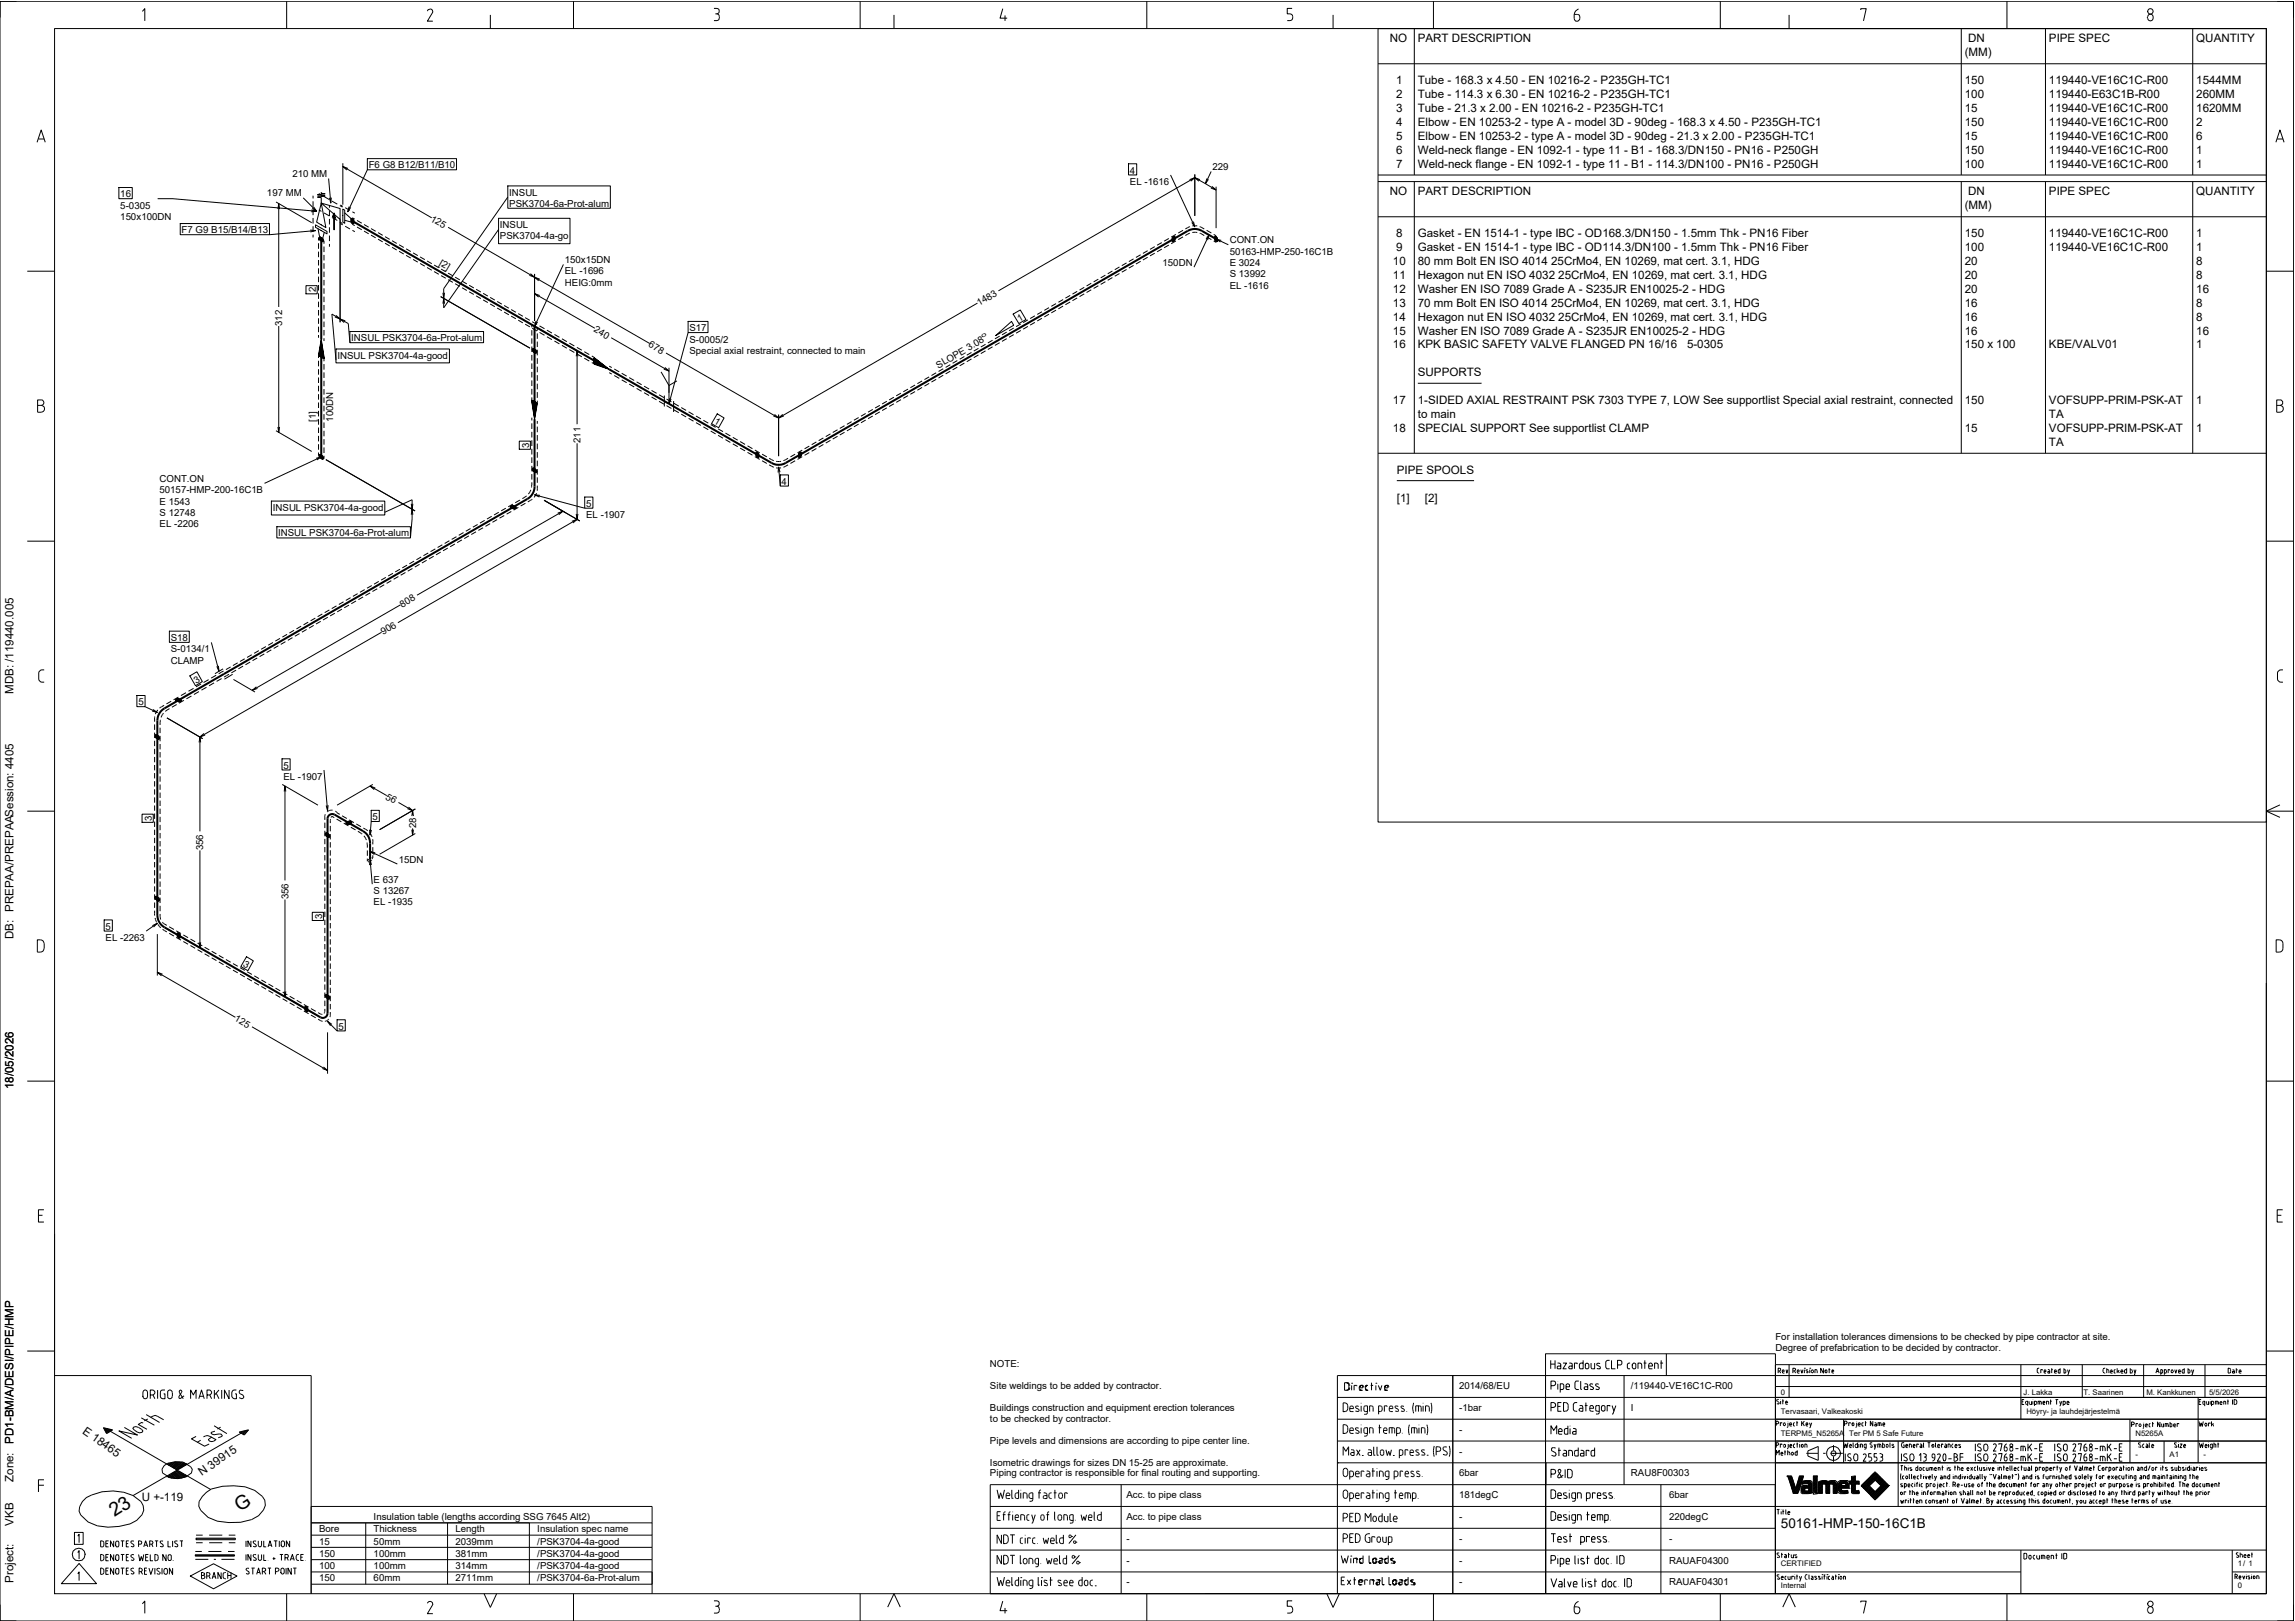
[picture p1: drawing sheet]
<svg xmlns="http://www.w3.org/2000/svg" width="841mm" height="594mm" viewBox="0 0 841 594" stroke-linecap="round" stroke-linejoin="round" font-family="sans-serif">
<defs><g id="words">
<g font-size="7.1">
<text x="42" y="556" transform="rotate(-33 42 556)">23</text>
<text x="87.9" y="554" transform="rotate(-33 87.9 554)">G</text>
</g>
<text font-size="5" x="652.6" y="560">50161-HMP-150-16C1B</text>
<g font-size="4.3">
<text x="5" y="254.2" transform="rotate(-90 5 254.2)">MDB: /119440.005</text>
<text x="5" y="344.2" transform="rotate(-90 5 344.2)">DB: PREPAA/PREPAASession: 4405</text>
<text x="5" y="399.1" transform="rotate(-90 5 399.1)">18/05/2026</text>
<text x="5" y="529" transform="rotate(-90 5 529)">PD1-BM/A/DESI/PIPE/HMP</text>
<text x="5" y="543" transform="rotate(-90 5 543)">Zone:</text>
<text x="5" y="559" transform="rotate(-90 5 559)">VKB</text>
<text x="5" y="580" transform="rotate(-90 5 580)">Project:</text>
</g>
<g font-size="4.2">
<text x="509.3" y="15.5">NO</text>
<text x="519.6" y="15.5">PART DESCRIPTION</text>
<text x="721.2" y="15.5">DN</text>
<text x="750.8" y="15.5">PIPE SPEC</text>
<text x="804.8" y="15.5">QUANTITY</text>
<text x="720" y="20.5">(MM)</text>
<text x="511.6" y="30.8">1</text>
<text x="511.6" y="35.9">2</text>
<text x="519.6" y="30.8">Tube - 168.3 x 4.50 - EN 10216-2 - P235GH-TC1</text>
<text x="519.6" y="35.9">Tube - 114.3 x 6.30 - EN 10216-2 - P235GH-TC1</text>
<text x="720" y="30.8">150</text>
<text x="720" y="35.9">100</text>
<text x="750.8" y="30.8">119440-VE16C1C-R00</text>
<text x="750.8" y="35.9">119440-E63C1B-R00</text>
<text x="804.8" y="30.8">1544MM</text>
<text x="804.8" y="35.9">260MM</text>
<text x="511.6" y="41">3</text>
<text x="519.6" y="41">Tube - 21.3 x 2.00 - EN 10216-2 - P235GH-TC1</text>
<text x="720" y="41">15</text>
<text x="750.8" y="41">119440-VE16C1C-R00</text>
<text x="804.8" y="41">1620MM</text>
<text x="511.6" y="46.1">4</text>
<text x="519.6" y="46.1">Elbow - EN 10253-2 - type A - model 3D - 90deg - 168.3 x 4.50 - P235GH-TC1</text>
<text x="720" y="46.1">150</text>
<text x="750.8" y="46.1">119440-VE16C1C-R00</text>
<text x="804.8" y="46.1">2</text>
<text x="511.6" y="51.2">5</text>
<text x="519.6" y="51.2">Elbow - EN 10253-2 - type A - model 3D - 90deg - 21.3 x 2.00 - P235GH-TC1</text>
<text x="720" y="51.2">15</text>
<text x="750.8" y="51.2">119440-VE16C1C-R00</text>
<text x="804.8" y="51.2">6</text>
<text x="511.6" y="56.3">6</text>
<text x="519.6" y="56.3">Weld-neck flange - EN 1092-1 - type 11 - B1 - 168.3/DN150 - PN16 - P250GH</text>
<text x="720" y="56.3">150</text>
<text x="750.8" y="56.3">119440-VE16C1C-R00</text>
<text x="804.8" y="56.3">1</text>
<text x="511.6" y="61.4">7</text>
<text x="519.6" y="61.4">Weld-neck flange - EN 1092-1 - type 11 - B1 - 114.3/DN100 - PN16 - P250GH</text>
<text x="720" y="61.4">100</text>
<text x="750.8" y="61.4">119440-VE16C1C-R00</text>
<text x="804.8" y="61.4">1</text>
<text x="509.3" y="71.6">NO</text>
<text x="519.6" y="71.6">PART DESCRIPTION</text>
<text x="721.2" y="71.6">DN</text>
<text x="750.8" y="71.6">PIPE SPEC</text>
<text x="804.8" y="71.6">QUANTITY</text>
<text x="720" y="76.6">(MM)</text>
<text x="511.6" y="86.9">8</text>
<text x="519.6" y="86.9">Gasket - EN 1514-1 - type IBC - OD168.3/DN150 - 1.5mm Thk - PN16 Fiber</text>
<text x="720" y="86.9">150</text>
<text x="750.8" y="86.9">119440-VE16C1C-R00</text>
<text x="804.8" y="86.9">1</text>
<text x="511.6" y="92">9</text>
<text x="519.6" y="92">Gasket - EN 1514-1 - type IBC - OD114.3/DN100 - 1.5mm Thk - PN16 Fiber</text>
<text x="720" y="92">100</text>
<text x="750.8" y="92">119440-VE16C1C-R00</text>
<text x="804.8" y="92">1</text>
<text x="510.4" y="97.1">10</text>
<text x="519.6" y="97.1">80 mm Bolt EN ISO 4014</text>
<text x="568.4" y="97.1">25CrMo4, EN 10269, mat cert. 3.1, HDG</text>
<text x="720" y="97.1">20</text>
<text x="804.8" y="97.1">8</text>
<text x="510.4" y="102.2">11</text>
<text x="510.4" y="107.3">12</text>
<text x="519.6" y="102.2">Hexagon nut EN ISO 4032</text>
<text x="519.6" y="107.3">Washer EN ISO 7089 Grade A - S235JR EN10025-2 - HDG</text>
<text x="571" y="102.2">25CrMo4, EN 10269, mat cert. 3.1, HDG</text>
<text x="720" y="102.2">20</text>
<text x="720" y="107.3">20</text>
<text x="804.8" y="102.2">8</text>
<text x="804.8" y="107.3">16</text>
<text x="510.4" y="112.4">13</text>
<text x="519.6" y="112.4">70 mm Bolt EN ISO 4014</text>
<text x="568.4" y="112.4">25CrMo4, EN 10269, mat cert. 3.1, HDG</text>
<text x="720" y="112.4">16</text>
<text x="804.8" y="112.4">8</text>
<text x="510.4" y="117.5">14</text>
<text x="519.6" y="117.5">Hexagon nut EN ISO 4032</text>
<text x="571" y="117.5">25CrMo4, EN 10269, mat cert. 3.1, HDG</text>
<text x="720" y="117.5">16</text>
<text x="804.8" y="117.5">8</text>
<text x="510.4" y="122.6">15</text>
<text x="519.6" y="122.6">Washer EN ISO 7089 Grade A - S235JR EN10025-2 - HDG</text>
<text x="720" y="122.6">16</text>
<text x="804.8" y="122.6">16</text>
<text x="510.4" y="127.7">16</text>
<text x="519.6" y="127.7">KPK BASIC SAFETY VALVE FLANGED PN 16/16</text>
<text x="618.2" y="127.7">5-0305</text>
<text x="720" y="127.7">150 x 100</text>
<text x="750.8" y="127.7">KBE/VALV01</text>
<text x="804.8" y="127.7">1</text>
<text x="519.6" y="137.9">SUPPORTS</text>
<text x="510.4" y="148.1">17</text>
<text x="519.6" y="148.1">1-SIDED AXIAL RESTRAINT PSK 7303 TYPE 7, LOW See supportlist Special axial restraint, connected</text>
<text x="720" y="148.1">150</text>
<text x="750.8" y="148.1">VOFSUPP-PRIM-PSK-AT</text>
<text x="804.8" y="148.1">1</text>
<text x="519.6" y="153.1">to main</text>
<text x="750.8" y="153.1">TA</text>
<text x="510.4" y="158.3">18</text>
<text x="519.6" y="158.3">SPECIAL SUPPORT See supportlist CLAMP</text>
<text x="720" y="158.3">15</text>
<text x="750.8" y="158.3">VOFSUPP-PRIM-PSK-AT</text>
<text x="804.8" y="158.3">1</text>
<text x="750.8" y="163.3">TA</text>
<text x="511.9" y="173.6">PIPE SPOOLS</text>
<text x="511.9" y="183.8">[1]</text>
<text x="522.1" y="183.8">[2]</text>
<text x="30" y="525" transform="rotate(35 30 525)">E 18465</text>
<text x="74" y="541" transform="rotate(-35 74 541)">N 39915</text>
<text x="52" y="550">U +-119</text>
</g>
<g font-size="3.5">
<text x="107.1" y="64.9">210 MM</text>
<text x="135.1" y="61.7">F6 G8 B12/B11/B10</text>
<text x="414.1" y="63.6">4</text>
<text x="444.3" y="62.3">229</text>
<text x="97.8" y="72">197 MM</text>
<text x="186.6" y="71.7">INSUL</text>
<text x="414.1" y="67.8">EL -1616</text>
<text x="44.1" y="72.3">16</text>
<text x="44.1" y="76.5">5-0305</text>
<text x="186.6" y="75.9">PSK3704-6a-Prot-alum</text>
<text x="44.1" y="80.6">150x100DN</text>
<text x="157.6" y="80.9" transform="rotate(30 157.6 80.9)">125</text>
<text x="183.2" y="83.6">INSUL</text>
<text x="66.6" y="85.5">F7 G9 B15/B14/B13</text>
<text x="183.2" y="87.7">PSK3704-4a-go</text>
<text x="450.6" y="89.2">CONT.ON</text>
<text x="450.6" y="93.3">50163-HMP-250-16C1B</text>
<text x="160.7" y="96.9" transform="rotate(30 160.7 96.9)">[2]</text>
<text x="207" y="96.4">150x15DN</text>
<text x="207" y="100.5">EL -1696</text>
<text x="426" y="97.4">150DN</text>
<text x="450.6" y="97.5">E 3024</text>
<text x="450.6" y="101.7">S 13992</text>
<text x="115.7" y="107.1" transform="rotate(-90 115.7 107.1)">2</text>
<text x="207" y="104.7">HEIG:0mm</text>
<text x="450.6" y="105.8">EL -1616</text>
<text x="358.8" y="112.1" transform="rotate(-30 358.8 112.1)">1483</text>
<text x="103.4" y="119.5" transform="rotate(-90 103.4 119.5)">312</text>
<text x="373.5" y="117.9" transform="rotate(-30 373.5 117.9)">1</text>
<text x="128.7" y="125">INSUL PSK3704-6a-Prot-alum</text>
<text x="217.3" y="121.4" transform="rotate(30 217.3 121.4)">240</text>
<text x="252.6" y="121.4">S17</text>
<text x="252.6" y="125.5">S-0005/2</text>
<text x="123.6" y="131.4">INSUL PSK3704-4a-good</text>
<text x="237.4" y="127" transform="rotate(30 237.4 127)">678</text>
<text x="252.6" y="129.7">Special axial restraint, connected to main</text>
<text x="343.9" y="135" transform="rotate(-30 343.9 135)">SLOPE 3.08</text>
<text x="115.7" y="154.5" transform="rotate(-90 115.7 154.5)">[1]</text>
<text x="122.1" y="154.5" transform="rotate(-90 122.1 154.5)">100DN</text>
<text x="261.4" y="155" transform="rotate(30 261.4 155)">1</text>
<text x="193.9" y="164.1" transform="rotate(-90 193.9 164.1)">3</text>
<text x="212.7" y="162.4" transform="rotate(-90 212.7 162.4)">211</text>
<text x="58.5" y="176.6">CONT.ON</text>
<text x="286.4" y="177.6">4</text>
<text x="58.5" y="180.8">50157-HMP-200-16C1B</text>
<text x="58.5" y="184.9">E 1543</text>
<text x="214.8" y="185.7">5</text>
<text x="58.5" y="189.1">S 12748</text>
<text x="100" y="187.2">INSUL PSK3704-4a-good</text>
<text x="214.8" y="189.9">EL -1907</text>
<text x="58.5" y="193.3">EL -2206</text>
<text x="101.9" y="196.6">INSUL PSK3704-6a-Prot-alum</text>
<text x="147.4" y="222.7" transform="rotate(-30 147.4 222.7)">808</text>
<text x="140.4" y="232.7" transform="rotate(-30 140.4 232.7)">906</text>
<text x="62.6" y="234.9">S18</text>
<text x="62.6" y="239">S-0134/1</text>
<text x="62.6" y="243.2">CLAMP</text>
<text x="71.8" y="250.6" transform="rotate(-30 71.8 250.6)">3</text>
<text x="50.7" y="258.4">5</text>
<text x="103.9" y="281.6">5</text>
<text x="103.9" y="285.8">EL -1907</text>
<text x="141.1" y="292.6" transform="rotate(30 141.1 292.6)">56</text>
<text x="55.7" y="300.8" transform="rotate(-90 55.7 300.8)">3</text>
<text x="136.5" y="300.5">5</text>
<text x="152.5" y="303.5" transform="rotate(-90 152.5 303.5)">28</text>
<text x="74.5" y="311.6" transform="rotate(-90 74.5 311.6)">356</text>
<text x="146.1" y="316.1">15DN</text>
<text x="136.9" y="323.5">E 637</text>
<text x="105.7" y="329.6" transform="rotate(-90 105.7 329.6)">356</text>
<text x="136.9" y="327.7">S 13267</text>
<text x="136.9" y="331.8">EL -1935</text>
<text x="38.7" y="340.7">5</text>
<text x="118" y="336.7" transform="rotate(-90 118 336.7)">3</text>
<text x="38.7" y="344.9">EL -2263</text>
<text x="88.9" y="354" transform="rotate(30 88.9 354)">3</text>
<text x="85.7" y="373.9" transform="rotate(30 85.7 373.9)">125</text>
<text x="124" y="377.3">5</text>
<text x="650.6" y="491.1">For installation tolerances dimensions to be checked by pipe contractor at site.</text>
<text x="650.6" y="495.1">Degree of prefabrication to be decided by contractor.</text>
<text x="362.8" y="501">NOTE:</text>
<text x="362.8" y="509">Site weldings to be added by contractor.</text>
<text x="534.7" y="509">2014/68/EU</text>
<text x="597.6" y="509">/119440-VE16C1C-R00</text>
<text x="362.8" y="517">Buildings construction and equipment erection tolerances</text>
<text x="362.8" y="521">to be checked by contractor.</text>
<text x="534.7" y="517">-1bar</text>
<text x="597.6" y="517">I</text>
<text x="534.7" y="525">-</text>
<text x="362.8" y="529">Pipe levels and dimensions are according to pipe center line.</text>
<text x="534.7" y="533">-</text>
<text x="362.8" y="537">Isometric drawings for sizes DN 15-25 are approximate.</text>
<text x="362.8" y="541">Piping contractor is responsible for final routing and supporting.</text>
<text x="534.7" y="541">6bar</text>
<text x="597.6" y="541">RAU8F00303</text>
<text x="412.7" y="549">Acc. to pipe class</text>
<text x="534.7" y="549">181degC</text>
<text x="611.6" y="549">6bar</text>
<text x="136.9" y="557">Insulation table (lengths according SSG 7645 Alt2)</text>
<text x="412.7" y="557">Acc. to pipe class</text>
<text x="534.7" y="557">-</text>
<text x="611.6" y="557">220degC</text>
<text x="116.9" y="561.5">Bore</text>
<text x="136.9" y="561.5">Thickness</text>
<text x="166.9" y="561.5">Length</text>
<text x="196.9" y="561.5">Insulation spec name</text>
<text x="116.9" y="566">15</text>
<text x="136.9" y="566">50mm</text>
<text x="166.9" y="566">2039mm</text>
<text x="196.9" y="566">/PSK3704-4a-good</text>
<text x="412.7" y="565">-</text>
<text x="534.7" y="565">-</text>
<text x="611.6" y="565">-</text>
<text x="116.9" y="570.5">150</text>
<text x="116.9" y="575">100</text>
<text x="136.9" y="570.5">100mm</text>
<text x="136.9" y="575">100mm</text>
<text x="166.9" y="570.5">381mm</text>
<text x="166.9" y="575">314mm</text>
<text x="196.9" y="570.5">/PSK3704-4a-good</text>
<text x="196.9" y="575">/PSK3704-4a-good</text>
<text x="412.7" y="573">-</text>
<text x="534.7" y="573">-</text>
<text x="611.6" y="573">RAUAF04300</text>
<text x="116.9" y="579.5">150</text>
<text x="136.9" y="579.5">60mm</text>
<text x="166.9" y="579.5">2711mm</text>
<text x="196.9" y="579.5">/PSK3704-6a-Prot-alum</text>
<text x="412.7" y="581">-</text>
<text x="534.7" y="581">-</text>
<text x="611.6" y="581">RAUAF04301</text>
</g>
<g font-size="2.8">
<text x="652.6" y="511">0</text>
<text x="741.6" y="511">J. Lakka</text>
<text x="763.5" y="511">T. Saarinen</text>
<text x="786.5" y="511">M. Kankkunen</text>
<text x="809.5" y="511">5/5/2026</text>
<text x="652.6" y="518">Tervasaari, Valkeakoski</text>
<text x="742.6" y="518">Höyry- ja lauhdejärjestelmä</text>
<text x="652.6" y="526">TERPM5_N5265A</text>
<text x="677.6" y="526">Ter PM 5 Safe Future</text>
<text x="782.5" y="526">N5265A</text>
<text x="782.5" y="534">-</text>
<text x="795" y="534">A1</text>
<text x="807.5" y="534">-</text>
<text x="652.6" y="574">CERTIFIED</text>
<text x="820" y="574">1/ 1</text>
<text x="652.6" y="582">Internal</text>
<text x="820" y="582">0</text>
</g>
<text font-size="2.3" x="360" y="123.8" transform="rotate(-30 360 123.8)">o</text>
</g></defs>
<g fill="none" stroke="#000" stroke-width=".37">
<path d="M0 .5h840.5v593.5h-840.5zM6 .5h-6v6M20 10.5h810.5v573.5h-810.5zM52.2 4.2l.9-1v4.5M105 .5v10M157.6 3.4l-.8 .3-.2 .4M157.6 3.3a.96 .96 0 0 1 .8 1.5l-1.8 3h2M179.7 5.5v5M210.2 .5v10M261.6 3.1h1a1.03 1.03 0 0 1 .9 1.2 1.03 1.03 0 0 1-1.4 .8M262.6 5.1a.82 .82 0 0 1 .9 1M263.5 6.6a.82 .82 0 0 1-.9 1h-1"/>
<path d="M263.6 6.1v.5M315.2 .5v10M327.6 5.5v5M367.5 3.2l-1 3.5h2.6M368.3 5.7v2M420.2 .5v10M473.5 3.1h-1.8v2h1a1.26 1.26 0 0 1 1 1.2 1.26 1.26 0 0 1-1 1.3h-1M488.5 5.5v5M505 10.5h325.5v290.7h-325.5zM505 10.5h325.5M518.3 10.5v53.6M525.3 .5v10"/>
<path d="M576.9 5.3v1.5a1.08 1.08 0 0 0 1.3 .9 1.08 1.08 0 0 0 .7-1.4 .84 .84 0 0 0-.9-1M576.9 5.3h1M578.4 3.3a2.45 2.45 0 0 0-1.5 2.1M630.4 .5v10M655.6 5.5v5M681.9 3.7v-.5h2l-1 4.5M718.7 10.5v53.6M735.4 .5v10M749.6 10.5v53.6M786.9 6.2v.5M787 6.2a1.1 1.1 0 0 1 1.6-.9 1.1 1.1 0 0 1 .3 1.8 .99 .99 0 0 1-1.1 .5 .99 .99 0 0 1-.8-.9M803.5 10.5v53.6"/>
<path d="M834.5 .5h6v6M505 23.4h325.5M13.6 52.1l1.5-4.5 1.5 4.5M14.1 50.9h2.1M125.6 59.8v15.2M134.6 58.1h32.7v4.1h-32.7zM834 52.1l1.5-4.5 1.5 4.5M834.5 50.9h2.1M43.6 68.7h4.9v4.1h-4.9zM101.1 74l13.1 7.6M101.8 76.6l.3-2 .3 2M102.1 74.6v37.9"/>
<path d="M111.1 72.5l4.9 4.9-52.7-4.6h-5.5M114.1 76.9l1.9 .5-2 .2M114.7 71.7v1M114.7 73.8v2M114.7 76.8v2M114.7 79.9v2M114.9 75.8l1.1 1.6-1.6-1.1M116.8 70.9l1 .6M116.8 76.9l1 .6M117.7 74.4l1.7 9-3.4-2zM117.7 70.4v.4l1.4 .2-2.8 .4 2.8 .4-2.8 .4 1.4 .2v2M117.7 74.4l6.9 2v4z"/>
<path d="M118.7 72l2 1.1M120.4 65.4l.8 9M120.7 75.1v1M120.7 77.2v2l-2-1.2M121.4 72.4l-.2 2-.5-1.9M121.6 73.7l2 1.1M121.6 79.7l2 1.1M122.4 78.1l.6 1.9-1.2-.7 .6-1.2v6.1zM124.6 75.3l.9 .6M124.7 75.1l.9 .5M125.6 76.6l.7 .4v4.8l-.7-.4zM125.6 61l32.6 18.8"/>
<path d="M126.3 78l2.8 2.5v1l-2.8-.8M126.5 76.1l1.7 1M127.5 61.7l-1.9-.7 1.5 1.3M127.9 75.7l-.5 1.9 1.1-1.6M129.1 79.8l.9 .5M129.1 77.6l.9 .5M134.6 62.2l-7.2 15.4M182.7 80h26.2v9.3h-26.2zM186.1 68.1h37.6v8.2h-37.6zM186.1 72.2l-23.5 33.6v7l20.1-28.7M413.5 60h3v4.1h-3zM428.9 64.1l8.9 19"/>
<path d="M435.9 65.8l1.9-.7-1.5 1.3M437.8 63.9v15.2M439.7 65.8l-1.9-.7 1.5 1.3M441.7 67.3l-3.9-2.2-71.9 41.5M441.7 67.3l3.9 2.3M442.2 65.4l-.5 1.9 1.1-1.6M443.8 62.8l-2.1 4.5M444.1 68.3l1.5 1.3-1.9-.7M445.6 68.4v15.2M505 64.1h325.5M505 66.5h325.5M505 79.4h325.5"/>
<path d="M518.3 66.5v99.6M718.7 66.5v99.6M749.6 66.5v99.6M803.5 66.5v99.6M10 99.4h10M66 81.9h32.8v4.1h-32.8zM113.6 84.3l2 .2-1.9 .5M114.7 82.9v2.1M114.7 86v1M115.6 82.4l4.2 2.4v.9l-4.2-2.4zM115.6 84.5l-16.8 1.5M116.5 83.7l.7 3.7 .9 .5 .7-2.8"/>
<path d="M116.7 87.1v1M116.7 89.1v2.1M116.7 92.2v2M116.7 95.3v2M116.7 98.3v2M116.8 87.2l.4-.4 1 .6 .4 .8-.4 .4-1-.6zM118.7 88.3v1M118.7 90.3v2.1M118.7 93.4v2M118.7 96.4v2.1M118.7 99.5v2M120.7 80.2v2"/>
<path d="M120.7 83.3v2M120.7 86.3v2.1M120.7 89.4v1M124.6 81.4l.9 .5M124.6 80.4v37.7M124.7 81.9l.9 .5M126.5 82.9l1.7 1M128.6 80.1l.5-.1 .5 .7v1.2l-.5 .1-.5-.7zM129.1 82.2l.9 .5M129.1 84.4l.9 .5M130.8 80.8l1.8 1M130.8 83.2l1.8 1"/>
<path d="M133.4 82.3l1.7 1M133.4 84.7l1.7 1M136 83.8l1.7 1M136 86.2l1.7 1M138.5 85.2l1.7 1M138.5 87.6l1.7 1M141.1 86.7l1.7 1M141.1 89.1l1.7 1M143.7 88.2l1.7 1M143.7 90.6l1.7 1M146.2 89.7l1.8 1M146.2 92.1l1.8 1"/>
<path d="M148.8 91.2l1.7 1M148.8 93.6l1.7 1M151.4 92.7l1.7 1M151.4 95.1l1.7 1M153.9 94.1l1.8 1M153.9 96.5l1.8 1M156.5 95.6l1.7 1M156.5 98l1.7 1M159.1 97.1l1.7 1M159.1 99.5l1.7 1M161.6 98.6l1.8 1M164.2 83.3l73.9 42.6"/>
<path d="M206.5 96.9l-10.6 22.7M407.6 99.3l-1.7 1M410.2 97.8l-1.7 1M412.8 96.3l-1.7 1M412.8 98.7l-1.7 1M415.4 94.9l-1.7 1M415.4 97.3l-1.7 .9M418 93.3l-1.7 1M418 95.8l-1.7 1M420.6 91.9l-1.8 1M420.6 94.3l-1.8 1M423.1 90.4l-1.7 1"/>
<path d="M423.1 92.8l-1.7 1M425.7 88.9l-1.7 1M425.7 91.3l-1.7 1M428.3 87.4l-1.7 1M428.3 89.8l-1.7 1M430 86.6l.5 .1v1.2l-.5 .7-.5-.1v-1.2zM430.9 85.9l-1.7 1M430.9 88.3l-1.7 1M433.5 84.4l-1.7 1M433.5 86.8l-1.7 1M436.1 85.4l-1.7 .9M436.1 83l-1.7 .9"/>
<path d="M436.9 82.8h1.8M436.9 85.2h1.8M437.3 81.2l.5 1.9-1.1-1.6M439.6 83l1.7 .9M439.6 85.4l1.7 .9M441.9 87.7l1.1-1.6-.5 1.9M442.2 84.4l1.7 1M442.2 86.8l1.7 1M443 86.1l-5.5 11.8M444.8 85.9l.8 .5M444.8 88.3l.8 .5M445.1 86.7l.5-.1 .5 .7v1.2l-.5 .1-.5-.7z"/>
<path d="M445.6 87.6l4.5 2.1M447.5 88.1l-1.9-.5 1.6 1.1M830.5 99.4h10M102.1 119.5v38.9M112.1 104.7h4.1v3h-4.1zM116.7 101.4v2M116.7 104.4v2M116.7 107.5v2M116.7 110.5v2.1M116.7 113.6v2M116.7 116.6v2.1M116.7 119.7v2"/>
<path d="M118.7 102.6v2M118.7 105.6v2M118.7 108.7v2M118.7 111.7v2.1M118.7 114.8v2M118.7 117.8v2.1M123.1 115.6l1.5 1.3-1.9-.7M126.5 117.6l-1.9-.7 1.5 1.3M161.5 108.7l32.7 18.9M161.6 101l1.8 1M162.3 107.3l.3 2 .3-2M162.3 111.3l.3-2 .3 2"/>
<path d="M164.2 100.1l1.7 1M164.2 102.5l1.7 1M166.8 101.6l1.7 1M166.8 104l1.7 .9M169.3 103l1.8 1M169.3 105.4l1.8 1M171.9 104.5l1.7 1M171.9 106.9l1.7 1M174.5 106l1.7 1M174.5 108.4l1.7 1M177 107.5l1.8 1M177 109.9l1.8 1"/>
<path d="M179.6 109l1.7 1M179.6 111.4l1.7 1M182.2 110.5l1.7 1M182.2 112.9l1.7 .9M184.7 111.9l1.8 1M184.7 114.3l1.8 1M187.3 113.4l1.7 1M187.3 115.8l1.7 1M189.9 114.9l1.7 1M189.9 117.3l1.7 1M192.4 116.4l1.8 1M192.4 118.8l1.8 1"/>
<path d="M194.4 100.3l1.5 1.3-1.9-.7M194.9 119v1M195 117.9l1.8 1M195.9 100.4v17.2M195.9 107.6l22.1 12.7M196.4 117.7l-.5 1.9 1.1-1.6M197.7 119.4l1.8 1.1M197.8 108.3l-1.9-.7 1.5 1.3M197.8 102.3l-1.9-.7 1.5 1.3M252.2 117.8h7.2v4.1h-7.2zM358.2 111.1l-72.9 42.1-41.3-23.8M371.3 115.1l2.6-1.5 2.1 3.5-2.6 1.5z"/>
<path d="M374.1 118.7l-1.8 1M376.7 117.2l-1.8 1M376.7 119.6l-1.8 1M379.2 115.7l-1.7 1M379.2 118.1l-1.7 1M381.8 114.2l-1.7 1M381.8 116.6l-1.7 1M384.4 112.7l-1.7 1M384.4 115.1l-1.7 1M387 111.3l-1.7 1M387 113.7l-1.7 1M389.6 109.8l-1.8 1"/>
<path d="M389.6 112.1l-1.8 1.1M392.2 108.3l-1.8 1M392.2 110.7l-1.8 1M394.7 106.8l-1.7 1M394.7 109.2l-1.7 1M397.3 105.3l-1.7 1M397.3 107.7l-1.7 1M399.9 103.8l-1.7 1M399.9 106.2l-1.7 1M402.5 102.3l-1.7 1M402.5 104.7l-1.7 1M405.1 100.8l-1.7 1"/>
<path d="M405.1 103.2l-1.7 1M407.6 101.7l-1.7 1M410.2 100.2l-1.7 1M116.7 122.8v1M116.7 130.2v1M116.7 132.2v2.1M116.7 135.3v2M116.7 138.3v2M117.7 124.4l-.1 6.4 .1-2.1 .1 2.2-.3-.2 .2-2.6 .3 2.9-.6-.4 .3-3.1 .4 3.5-.9-.5 .5-3.6 .6 4.2-1.2-.7 .6-4.1 .7 4.9-1.5-.8 .8-4.7 .8 5.6-1.7-1 .9-5.3 1 6.4-2-1.2 1-5.8 1.1 7-1.1-.6M118.7 120.9v2M118.7 123.9v1.1M118.7 131.4v1"/>
<path d="M118.7 133.4v2.1M118.7 136.5v2M118.7 139.5v2M123.1 127.9h41.6v5.1h-41.6zM128.2 121.5h49v4.1h-49zM128.2 125.6l-.6-7-6-3.5 1.5 16.9M194.9 121v2M194.9 124v2M194.9 127v2M194.9 130.1v2M194.9 133.2v2M194.9 136.3v2"/>
<path d="M194.9 139.4v2.1M195 128.1l.4-.4 1 .6 .4 .8-.4 .4-1-.6zM195 120.3l1.8 1M196.9 120.2v1M196.9 122.2v2M196.9 125.2v2M196.9 128.2v2M196.9 131.3v2M196.9 134.4v2M196.9 137.5v2M197.6 120.6l14.9 8.6M197.7 121.8l1.8 1.1"/>
<path d="M200.4 121l1.9 1M200.4 123.4l1.9 1.1M203.2 122.6l1.8 1M203.2 125l1.8 1M205.9 124.1l1.8 1.1M205.9 126.6l1.8 1M208.6 125.7l1.9 1.1M208.6 128.1l1.9 1.1M211.2 130.6l.3-2 .3 2M211.4 127.3l1.8 1M211.4 129.7l1.8 1M211.5 128.6v26.9"/>
<path d="M214.1 128.9l1.8 1M214.1 131.3l1.8 1M216.9 130.4l.9 .6M216.9 132.8l.9 .6M217.8 132.2v1.3l5.5 1.9-5.5-4.3v2.2l5 1.8-5-3.9v2l4.4 1.6-4.4-3.5v1.7l3.9 1.4-3.9-2.9v1.3l3.4 1.4-3.4-2.6v1.1l2.8 1.1-2.8-2v.7l2.4 1.1-2.4-1.6v.4l1.8 .8-1.8-1.1 5.5 3.3M223.3 134.2l.9 .5M223.3 136.6l.9 .5M224 123.8l21.1 12.2M225.1 135.2l1.8 1.1M225.1 137.6l1.8 1.1M227.8 136.8l1.8 1M227.8 139.2l1.8 1"/>
<path d="M230.6 138.4l1.8 1M233.3 139.9l1.8 1.1M242.2 136.3l2.9 5 2.9-1.7M243.7 134.7l1.4 1.3-1.9-.7M252.2 121.9l-7.1 26.1v-13.2M337.9 139.6l-1.7 1M340.5 138.1l-1.7 1M343.1 136.6l-1.8 1M343.1 139l-1.8 1M345.6 135.1l-1.7 1M345.6 137.5l-1.7 1M348.2 133.6l-1.7 1"/>
<path d="M348.2 136l-1.7 1M350.8 132.1l-1.7 1M350.8 134.5l-1.7 1M353.4 130.6l-1.7 1M353.4 133l-1.7 1M356 129.2l-1.7 1M356 131.5l-1.7 1M358.6 127.7l-1.8 .9M358.6 130.1l-1.8 1M361.2 126.2l-1.8 1M361.2 128.6l-1.8 1M363.7 124.7l-1.7 1"/>
<path d="M363.7 127.1l-1.7 1M364.9 123l5.8-5.2 .8 1.4zM366.3 123.2l-1.7 1M366.3 125.6l-1.7 1M368.9 121.7l-1.7 1M368.9 124.1l-1.7 1M371.5 120.2l-1.7 1M371.5 122.6l-1.7 1M374.1 121.1l-1.8 1M13.8 146.6h1.3a1 1 0 0 1 1 1 1 1 0 0 1-1 .9 1.25 1.25 0 0 1 1.2 1.3 1.25 1.25 0 0 1-1.2 1.3h-1.3zM13.8 148.5h1.3M101.1 157.8l13.1 7.6"/>
<path d="M101.8 156.5l.3 1.9 .3-1.9M116.7 141.4v2M116.7 144.4v2.1M116.7 147.5v2M116.7 150.5v2.1M116.7 153.6v2M116.7 156.7v2M116.7 159.7v2M118.7 142.6v2M118.7 145.6v2.1M118.7 148.7v2M118.7 151.7v2.1"/>
<path d="M118.7 154.8v2M118.7 157.9v2M194.9 142.5v2.1M194.9 145.6v1.1M194.9 153.1v1M194.9 155.1v2.1M194.9 158.2v2.1M195.9 147.2l-1.1-.5 1.1 6.9 1-5.7-2-1.2 1 6.4 .9-5.3-1.7-1 .8 5.6 .8-4.7-1.5-.8 .7 4.8 .6-4-1.2-.7 .6 4.2 .5-3.6-.9-.5 .4 3.4 .3-3.1-.6-.3 .3 2.9 .2-2.7-.3-.2 .1 2.2 .1-2.1-.1 6.4M196.9 140.6v2.1M196.9 143.7v2.1M196.9 146.8v1.1M196.9 154.3v1"/>
<path d="M196.9 156.3v2.1M196.9 159.4v2.1M230.6 140.7l1.8 1.1M233.3 142.3l1.8 1.1M236 141.5l1.9 1.1M236 143.9l1.9 1M238.8 143.1l1.8 1M238.8 145.5l1.8 1M241.5 144.7l1.8 1M241.5 147.1l1.8 1M243.5 144.9v4.1M244.2 146.2l1.8 1.1"/>
<path d="M244.2 148.6l1.8 1.1M245.4 146l-.3 2 .8-1.9M246.8 147v4M246.9 147.8l1.8 1M246.9 150.2l1.8 1M249.6 149.3l1.8 1.1M249.6 151.7l1.8 1.1M252.3 150.9l1.8 1.1M252.3 153.3l1.8 1M255.1 152.5l1.8 1M255.1 154.9l1.8 1M257.8 154l1.7 1"/>
<path d="M257.8 156.4l1.7 1.1M260.4 155.6l1.8 1M260.4 158l1.8 1M262.8 151.6l2.6 1.6-2.1 3.5-2.6-1.4zM263.1 157.1l1.8 1.1M263.1 159.5l1.8 1.1M265.8 158.7l1.8 1M283.8 151.8l1.5 1.4-1.9-.8M285.3 152v15.1M286.8 151.8l-1.5 1.4 1.9-.8M304.3 159l-1.7 1M306.9 157.5l-1.7 1"/>
<path d="M306.9 159.9l-1.7 1M309.5 156l-1.7 1M309.5 158.4l-1.7 1M312.1 154.5l-1.8 1M312.1 156.9l-1.8 1M314.6 153l-1.7 1M314.6 155.4l-1.7 1M317.2 151.5l-1.7 1M317.2 153.9l-1.7 1M319.8 150l-1.7 1M319.8 152.4l-1.7 1M322.4 148.5l-1.7 1"/>
<path d="M322.4 150.9l-1.7 1M325 147l-1.7 1M325 149.4l-1.7 1M327.6 145.6l-1.8 1M327.6 148l-1.8 1M330.1 144.1l-1.7 .9M330.1 146.5l-1.7 .9M332.7 142.6l-1.7 1M332.7 145l-1.7 1M335.3 141.1l-1.7 1M335.3 143.5l-1.7 1M337.9 142l-1.7 1"/>
<path d="M340.5 140.5l-1.7 1M519.6 140.4h23.3M834.3 146.6h1.2a1 1 0 0 1 1 1 1 1 0 0 1-1 .9 1.25 1.25 0 0 1 1.2 1.3 1.25 1.25 0 0 1-1.2 1.3h-1.2zM834.3 148.5h1.2M115.8 167.9l1.9-.5-1.6 1.1M116.7 162.8v2M116.7 165.8v1M116.8 166.9l.4-.4 1 .6 .4 .8-.4 .4-1-.6zM117.7 167.4l-20.8 9.7M118.7 160.9v2.1M118.7 163.9v2.1M118.7 167v1"/>
<path d="M119.4 168.4l32.7 18.8M190.3 161.6h4.1v3h-4.1zM194.5 179.5l-.9 1.6M194.9 161.3v2.1M194.9 164.5v2.1M194.9 167.6v2.1M194.9 170.7v2M194.9 173.7v2M194.9 176.7l-.1 1.9M195 171.8l.4-.4 1 .6 .4 .8-.4 .4-1-.6zM196.9 162.5v2.1M196.9 165.7v2"/>
<path d="M196.9 168.8v2.1M196.9 171.9v2M196.9 174.9v2M196.9 177.9l-.1 1.9M211.5 162.4v27.9l-65.7 37.9M265.8 161.1l1.8 1M268.5 160.3l1.8 1M268.5 162.6l1.8 1.1M271.2 161.8l1.8 1M271.2 164.2l1.8 1M273.9 163.4l1.8 1M273.9 165.8l1.8 1"/>
<path d="M276.6 164.9l1.8 1M276.6 167.3l1.8 1M277 165.7l.5-.1 .5 .7v1.2l-.5 .1-.5-.7zM279.3 166.4l1.7 1M279.3 168.8l1.7 1M281.9 167.9l1.6 .9M281.9 170.3l1.6 .9M284.4 169.1h1.8M284.4 171.4h1.8M285.3 171.1l.6 7M285.8 173l-.5-1.9-.2 2M285.9 174h3v4.1h-3z"/>
<path d="M288.8 167.9l-1.7 .9M288.8 170.3l-1.7 .9M291.4 166.4l-1.7 1M291.4 168.8l-1.7 1M293.1 165.6l.5 .1v1.2l-.5 .7-.5-.1v-1.2zM294 164.9l-1.7 1M294 167.3l-1.7 1M296.6 165.8l-1.8 1M296.6 163.5l-1.8 1M299.2 164.4l-1.8 1M299.2 162l-1.8 1M301.7 162.9l-1.7 1"/>
<path d="M301.7 160.5l-1.7 1M304.3 161.4l-1.7 1M505 166.1h325.5M511.9 176.1h28.3M10 198.3h10M99.4 183.6h41.6v5.1h-41.6zM101.4 193h49v4.1h-49zM141 187.7l10-4.6v7l-.6 7M150.7 188.6l.3-2 .3 2M150.7 184.6l.3 2 .3-2M162.1 199.6l-1.7 1M164.7 198.1l-1.7 1"/>
<path d="M166.7 199.4l-1.7 .9M167.3 196.7l-1.8 1M169.3 197.8l-1.8 1M169.9 195.2l-1.8 1M171.8 196.4l-1.7 1M172.4 193.7l-1.7 1M174.4 194.9l-1.7 1M175 192.2l-1.7 1M177 193.4l-1.7 1M177.6 190.7l-1.7 1M179.6 191.9l-1.7 1M180.2 189.2l-1.7 1"/>
<path d="M182.2 190.4l-1.7 1M182.8 187.7l-1.8 1M184.8 188.9l-1.7 1M185.4 186.2l-1.8 1M187.2 185.3l.9-.1 1.1 .6-.2 .5-.9 .1-1.1-.6zM187.4 187.4l-1.8 1M188 184.7l-1.8 1M190 185.9l-1.8 1M190.5 183.2l-1.7 1M192.3 182.2l-.9 .5M192.5 184.4l-1.7 1M193 181.7l-.8 .5"/>
<path d="M195.1 182.9l-1.7 1M195.9 181.3l18.4 4.9M196.6 180.7l-.9 1.6M197.9 181.5l-2-.2 1.8 .8M204.4 188l1.9-.7-1.5 1.3M206.3 187.3l-53.5 30.8M207.3 187.9l-7.9-4.6 13.1 7.6M209.6 191l1.9-.7-1.5 1.3M211.2 188.3l.3 2 .3-2M214.3 182.1h3v4.1h-3zM830.5 198.3h10M128.5 219l-1.8 1"/>
<path d="M131 217.5l-1.7 1M133 218.7l-1.7 1M133.6 216.1l-1.7 .9M135.6 217.3l-1.7 .9M136.2 214.6l-1.7 .9M138.2 215.7l-1.7 1M138.8 213.1l-1.7 1M140.8 214.3l-1.7 1M141.4 211.6l-1.7 1M143.4 212.8l-1.7 1M144 210.1l-1.7 1M146 211.3l-1.8 1"/>
<path d="M146.6 208.6l-1.8 1M148.6 209.8l-1.8 1M149.2 207.1l-1.8 1M151.1 208.3l-1.7 1M151.7 205.6l-1.7 1M153.7 206.8l-1.7 1M154.3 204.1l-1.7 1M156.3 205.3l-1.7 1M156.9 202.6l-1.7 1M158.9 203.8l-1.7 1M159.5 201.1l-1.7 1M161.5 202.3l-1.7 1"/>
<path d="M164.1 200.8l-1.7 1M62.1 231.3h7.3v4.1h-7.3zM77.4 235.4l2.8 10.6M92.3 239.9l-1.8 1M94.9 238.4l-1.8 1M96.9 239.6l-1.8 1M97.4 236.9l-1.7 1M99.4 238.1l-1.7 1M100 235.4l-1.7 1M102 236.6l-1.7 1M102.6 233.9l-1.7 1M104.6 235.1l-1.7 1"/>
<path d="M105.2 232.5l-1.7 .9M107.2 233.7l-1.7 1M107.8 231l-1.8 1M109.8 232.2l-1.8 .9M110.4 229.5l-1.8 1M112.4 230.7l-1.8 1M112.9 228l-1.7 1M114.9 229.2l-1.7 1M115.5 226.5l-1.7 1M117.5 227.7l-1.7 1M118.1 225l-1.7 1M120.1 226.2l-1.7 1"/>
<path d="M120.7 223.5l-1.7 1M122.7 224.7l-1.7 1M123.3 222l-1.7 1M125.3 223.2l-1.7 1M125.9 220.5l-1.7 1M127.9 221.7l-1.8 1M130.5 220.2l-1.8 1M139.8 231.7l-66.5 38.4v34.5M146.8 221.6l-54.4 31.4M16.2 245.5a1.56 1.56 0 0 0-1.9 .7v3.1a1.56 1.56 0 0 0 1.9 .7M50.2 254.9h3v4.1h-3zM53.2 259l4.5 2.1"/>
<path d="M56.1 260l1.6 1.1-1.9-.5M59.2 259l-.7 .5M60.1 258.5l-.8 .5M62.1 259.7l-1.5 1M62.7 257l-1.7 1M64.6 256.1l.9-.1 1.1 .6-.2 .5-.9 .1-1.1-.6zM64.7 258.2l-1.7 1M65.4 255.4l-1.8 1.1M67.4 256.6l-1.8 1.1M68.2 253.8l-1.9 1.1M69.6 247.7l2.6-1.5 2 3.6-2.6 1.5zM70.2 255l-1.9 1.1"/>
<path d="M70.9 252.3l-1.8 1M72.9 253.4l-1.8 1.1M73.7 250.6l-1.9 1.1M75.7 251.8l-1.9 1.1M76.4 249.1l-1.8 1M78.4 250.2l-1.8 1.1M79.2 247.4l-1.8 1.1M80 244l.2 2-.8-1.8M81.2 248.6l-1.8 1.1M81.8 245.1l-3 1.8M81.9 245.9l-1.8 1M83.9 247.1l-1.8 1"/>
<path d="M84.5 244.4l-1.7 1M85.2 247.1l-3 1.8M85.6 249l7.8 4.6M86.5 245.6l-1.7 1M87.1 242.9l-1.7 1M89.1 244.1l-1.7 1M89.7 241.4l-1.8 1M91.7 242.6l-1.8 1M94 251.7l-1.6 1.3 1.9-.7M94.3 241.1l-1.8 1M836.6 245.5a1.5 1.5 0 0 0-2 1.1l.1 2.7a1.6 1.6 0 0 0 1.9 .7M56.7 265.5v2"/>
<path d="M56.7 268.5v1.9M56.7 271.4v2M56.7 274.4v2M56.7 277.4v1.9M56.7 262.6v1.9M56.8 269.6l.4-.4 1 .5 .4 .9-.4 .4-1-.6zM57.8 260.1l-.9 1.6M58.7 264.7v1M58.7 266.7v1.9M58.7 269.6v2M58.7 272.6v2M58.7 275.6v2"/>
<path d="M58.7 278.5v2M58.8 263.8l-.1 .9M59.9 261.3l-.9 1.6M61.2 263.1l13.1 7.6M73 272.1l.3-2 .2 2M74.8 268.8l-1.5 1.3 1.9-.7M103.3 278.1h3v4.1h-3zM10 297.2h10M52.1 298.3h4.1v3h-4.1zM56.7 280.3v2M56.7 283.3v1.9M56.7 286.2v2"/>
<path d="M56.7 289.2v2M56.7 292.2v2M56.7 295.1v2M56.7 298.1v2M58.7 281.5v2M58.7 284.5v2M58.7 287.4v2M58.7 290.4v2M58.7 293.4v2M58.7 296.3v2M58.7 299.3v2M103.4 287.4l13.1 7.6"/>
<path d="M104.1 290l.3-2 .3 2M104.4 288v34.6M118.7 282.2l1.3 14.8M119.2 298.4l-.2 2M120.2 295l-.2 2-.5-1.9M121.6 299.1l-.3 .5M121.6 299.1l.9 .5M121.9 296.9l-1.1 .1-.9 .5M122.9 297.2l.8 .7M123.6 297.9l.9 .5M125.3 298.9l1.8 1M135.6 288l6.1 3.5"/>
<path d="M136 296.9h3v4.1h-3zM136.6 287.4l-13.1 7.6M137.5 288.8l-1.9-.8 1.5 1.3M146 294l5.2 3v1.5M149.7 295.7l1.5 1.3-1.9-.7M150.9 299l.3-2 .3 2M152.2 296.4l-13.1 7.6M830.5 297.2h10M830.5 297.2l5 2.3M835.5 294.9l-5 2.3M56.7 301.1v1.9M56.7 304v2"/>
<path d="M56.7 307v2M56.7 309.9v2M56.7 312.9v2M56.7 315.9v1.9M56.7 318.8v2M58.7 302.3v1.9M58.7 305.2v2M58.7 308.2v2M58.7 311.1v2M58.7 314.1v2M58.7 317.1v1.9M73.3 311.6v35.7"/>
<path d="M119 301.4v2M119 304.4v2M119 307.4v2M119 310.4v1.9M119 313.3v2M119 316.3v2M119 319.2v2M119.5 305.1l1 .6 .4 .8-.4 .4-1-.6-.4-.8zM121 302.6v2M121 305.6v2M121 308.6v2M121 311.6v1.9"/>
<path d="M121 314.5v2M121 317.5v2M121.1 300.1l-.1 1.5M123.3 300.1l1.8 1M126 301.6l1.7 1M126.7 301.5l1.1-.6 .9 .1 .2 .5-1.1 .6-.9-.1zM127.9 300.4l1.8 1M128.6 303.1l1.7 1M130.6 301.9l1.7 1M131.1 304.6l1.6 1.1M133.2 303.4l1.6 1.1M133.4 306.3l.9 1.5"/>
<path d="M134.5 308.7l.1 1.9M134.6 311.6v2M134.6 314.6v1M134.9 315.7l.2 .2 .3-.2M135.1 314.8l-.3 .6M135.4 304l.2 2 .5-1.9M135.4 305.1l.9 1.6M135.6 312l10 4.6M135.6 315l.8 9M136 314.2l-.6 .4M136 301l-.4 5M136.1 316.9l-.5-1.9-.2 2"/>
<path d="M136.2 315.1l-.5 .5M136.2 314.2l.3 .3-.1 .3M136.6 307.5l.1 .9M136.6 308.4v1M136.6 310.4v2M136.6 313.4v1M137.5 312.5l-1.9-.5 1.6 1.1M150.9 304l.3 2 .3-2M151.2 303.5v2.5M152.2 305.4l-13.1 7.6M38.2 337.1h3v4.1h-3zM55.9 339.2l1.8-.9-1.4 1.4"/>
<path d="M56.7 321.8v2M56.7 324.8v1.9M56.7 327.7v2M56.7 330.7v2M56.7 333.7v1.8M56.8 328.8l.4-.4 1 .6 .4 .8-.4 .4-1-.6zM56.8 336.4l.6 1.6M57.7 338.3l-4.1 2.9M57.8 338.7l1.1 1.3M58.7 320v2M58.7 323v2M58.7 326v1.9"/>
<path d="M58.7 328.9v2M58.7 331.9v2M58.7 334.9v1M58.7 335.9l.2 1.1M59.5 337.9l1.6 1.2M62 339.6l1.7 1M104.4 329.6v35.7M114.4 334.3h4.1v3h-4.1zM119 322.2v2M119 325.2v1.9M119 328.1v2M119 331.1v2"/>
<path d="M119 334.1v2M119 337v2M119 340v2M121 320.4v2M121 323.4v2M121 326.4v2M121 329.3v2M121 332.3v2M121 335.3v2M121 338.2v2M13.7 344.4h1.1a1.4 1.4 0 0 1 1.4 1.3v1.8a1.4 1.4 0 0 1-1.4 1.4h-1.1zM57.7 342.3v15.2"/>
<path d="M57.7 356.3l28.6 16.5M59.6 357l-1.9-.7 1.5 1.3M59.6 340.5l1.5 1M61.2 340.3l13.1 7.6M62 342l1.7 1M64.6 341.1l1.7 1M64.6 343.5l1.7 1M65 341.9l.5-.1 .5 .7v1.2l-.5 .1-.5-.7zM67.2 342.6l1.7 1M67.2 345l1.7 1M69.8 344.1l1.7 1M69.8 346.5l1.7 1"/>
<path d="M72.4 345.6l1.7 1M72.4 348l1.7 1M73 345.3l.3 2 .2-2M75 347.1l1.7 1M75 349.5l1.7 1M77.6 348.6l1.7 1M77.6 351l1.7 1M80.2 350.1l1.7 1M80.2 352.5l1.7 1M82.8 351.6l1.7 1M82.8 354l1.7 1M85.4 355.5l1.7 1"/>
<path d="M85.4 353.1l1.7 1M88 354.6l1.7 1M88 357l1.7 1M90.3 350.6l2.5 1.5-2 3.6-2.5-1.5zM90.6 356.1l1.7 1M90.6 358.5l1.7 1M93.2 357.6l1.7 1M93.2 360l1.7 1M95.8 359.1l1.7 1M119 343v1.9M119 345.9v2M119 348.9v2"/>
<path d="M119 351.8v2M119 354.8v2M119 357.8v1.9M121 341.2v2M121 344.2v1.9M121 347.1v2M121 350.1v2M121 353v2M121 356v2M121 359v1.9M834.1 344.4h1.1a1.36 1.36 0 0 1 1.4 1.3v1.8a1.36 1.36 0 0 1-1.4 1.4h-1.1zM92.3 376.3l27.7 16"/>
<path d="M95.8 361.5l1.7 1M98.4 360.6l1.7 1M98.4 363l1.7 1M101 362.1l1.7 1M101 364.5l1.7 1M103.4 364.7l13.1 7.6M103.6 363.6l1.7 1M103.6 366l1.7 1M104.1 363.3l.3 2 .3-2M106.2 365.1l1.7 1M106.2 367.5l1.7 1M108.8 366.6l1.7 1"/>
<path d="M108.8 369l1.7 1M111.4 368.1l1.7 1M111.4 370.5l1.7 1M111.7 368.9l.5-.1 .5 .7v1.2l-.5 .1-.5-.7zM113.9 369.6l1.8 1M113.9 372l1.8 1M116.6 371.1l1.5 .6M116.6 373.5l1.6 .7M118.2 374.2v.1M119 369.7l-.3 1.7M119 360.7v2M119 363.7v2"/>
<path d="M119 366.7v2M119.1 364.8l.4-.4 1 .6 .4 .8-.4 .4-1-.6zM120 374.3l3.5 3.5M120 378.3v15.2M120.5 373.4l-1.4 .9M120.9 372.7h.1M121 370.9l-.1 1.8M121 361.9v2M121 364.9v2M121 367.9v2M121.6 375.4l-1.6-1.1 1.1 1.6M123.5 373.7h3v4.1h-3z"/>
<path d="M830.5 360.2v139.9M10 396.2h10M118.5 391l1.5 1.3-1.9-.7M830.5 396.2h10M14.1 445.3h1.5M16.1 443.3h-2v4.5h2M20 452.1v50M834.5 445.3h1.5M836.5 443.3h-2v4.5h2M10 495.1h10M568.3 498.5v3.1M568.3 499.9h1.5"/>
<path d="M569.8 498.5v3.1M570.7 499.5l.9 .1 .4 .4v1.6h-.8a.5 .5 0 0 1-.6-.5 .5 .5 0 0 1 .6-.5h.8M572.7 499.5h1.4l-1.4 2.1h1.4M575.1 499.5l.9 .1 .1 .3v1.7h-.9a.51 .51 0 0 1-.3-.6 .51 .51 0 0 1 .4-.4h.8M578 499.9v-.4h-1v2.1M580.1 498.5v3.1h-1.1l-.2-.6 .1-1.3 1.2-.2M580.9 499.9l.1-.1a.71 .71 0 0 1 .8-.2 .71 .71 0 0 1 .4 .6v.9l-.4 .5a.63 .63 0 0 1-.6-.1 .63 .63 0 0 1-.3-.6zM583 499.5v1.7l.4 .4h1v-2.1M586.4 499.7a.67 .67 0 0 0-.8-.2 .67 .67 0 0 0-.5 .7l1.3 .7a.55 .55 0 0 1-.1 .7 .55 .55 0 0 1-.8 0l-.4-.1M589.8 498.5h-.8l-.6 .6 .1 2.1 .3 .4h1M590.5 498.5v3.1h1.4M597.3 499.5l-.7 .1-.3 .4v1.2l.3 .4h.7"/>
<path d="M598.3 499.8a.6 .6 0 0 1 .8-.3 .6 .6 0 0 1 .3 .7v.7a.66 .66 0 0 1-.6 .7 .66 .66 0 0 1-.7-.7zM602.3 499.5h1M602.7 498.5v3.1M608.4 499.5h1M608.7 498.5v3.1M610.6 496.1v8M830.5 495.1h10M20 504.1h94v79.9M51.8 519.6l4.8 2.6M52.7 509.6a.83 .83 0 0 1 .9-.2 .83 .83 0 0 1 .5 .9v1.4a.85 .85 0 0 1-.9 .9 .85 .85 0 0 1-.8-.9v-1.4zM53.6 518.4l4.9 2.9M54.2 520l-1.3 .7"/>
<path d="M55.1 511.2h.8a.91 .91 0 0 0 .9-.9 .91 .91 0 0 0-.9-.9h-.8v3.2M55.2 519.4l1.7-.7 3.1 1.6M56.1 511.2l.7 1.4M57.8 509.4v3.2M60.5 509.4l-1.3 .1a2.39 2.39 0 0 0 0 2.9l1.3 .2v-1.8h-.5M63.1 510.3a.82 .82 0 0 0-.8-1 .82 .82 0 0 0-.8 1v1.4a.82 .82 0 0 0 .8 .9 .82 .82 0 0 0 .8-.9M63.2 510.3v1.4M65.7 510.2l1.5 2.4M65.8 510.2l-.1-.3 .5-.5 .5 .5-1.1 1.9 .1 .6h.6l1.2-.9M69.8 512.6v-3.2l1 1.8 1-1.8v3.2M72.9 512.6l1-3.2 1 3.2M73.2 511.7h1.3"/>
<path d="M75.9 511.2l1.2-.1a.91 .91 0 0 0 .5-1 .91 .91 0 0 0-.8-.7h-.9v3.2M76.9 511.2l.6 1.4M78.6 509.4v3.2M79.2 510.6l1 2M80.2 509.4l-1.6 1.9M81.2 509.4v3.2M83.9 509.4v3.2l-1.7-3.2v3.2M86.6 509.4l-1.1 .1-.6 .8 .2 1.8 .7 .5h.8v-1.8h-.5M88.4 509.4a.75 .75 0 0 0-.7 .5 .75 .75 0 0 0 .3 .9l.9 .4 .5 .7-.1 .3a1.01 1.01 0 0 1-1.7 0M88.4 509.5l.8 .1M490.1 512.1h.1M490.1 512.1h340.4"/>
<path d="M492.2 517.3h.1M492.2 514.1l1.4 .3 .3 .7-.3 1.9-.6 .3h-.8zM493.4 509.5h.1M493.4 506.7h.1M493.4 506.7h-.7v2.8h.7M493.4 506.7l.3 .1M493.7 506.8h.1M493.7 506.8l.2 .1M493.8 509.4h.1M493.8 509.4l-.4 .1M493.9 506.9h.1M493.9 506.9l.3 .3"/>
<path d="M494.1 509.2h.1M494.1 509.2l-.3 .2M494.2 508.9h.1M494.2 507.2h.1M494.2 508.9l-.1 .3M494.2 507.2l.1 .4M494.3 508.7h.1M494.3 507.6h.1M494.3 508.7l-.1 .2M494.3 507.6v1.1M494.6 516.2h1.4l-.2-.8-.5-.2-.5 .2-.2 1.4 .1 .4 1.3 .1M495.3 506.9h.1"/>
<path d="M495.3 507.7v1.8M497.2 508v-.3h-1v1.8M497.9 515.4l-.7-.2-.5 .5 1.1 .7 .2 .7-.3 .2-1-.2M498.1 508.3h.1M498.1 508.3l.1 1M498.2 509.3h.1M498.2 508.1h.1M498.2 509.3l.2 .2M498.2 508.1l-.1 .2M498.4 509.5h.1M498.4 507.8h.1M498.4 509.5h1"/>
<path d="M498.4 507.8l-.2 .3M498.6 509.5h.1M498.6 507.7h.1M498.6 507.7h.4M498.6 507.7l-.2 .1M498.8 507.7h.1M498.8 514.1v.2M498.8 515.2v2.1M499 507.7h.1M499 507.7l.3 .2M499.3 507.9h.1M499.3 507.9l.1 .3"/>
<path d="M499.4 508.2h.1M499.4 508.2v.4h-1.3M500.3 508.2h.1M500.3 508.2l.1 .9M500.4 509.3h.1M500.4 509.1h.1M500.4 508h.1M500.4 509.3l.3 .2M500.4 509.1v.2M500.4 508l-.1 .2M500.6 507.7h.1M500.6 507.7h.7"/>
<path d="M500.6 507.7l-.2 .3M500.7 509.5h.1M500.7 509.5h.6M500.9 509.5h.1M501.1 517.3l-1.2-.2-.1-1.3 .5-.6h.8v2.5l-.2 .5-1 .1M501.9 517.3v-2.1l1.2 .2 .1 1.9M502.3 507.7h.9M502.6 506.7v2.8M504.2 506.9h.1M504.2 507.7v1.8M505.1 507.7l.7 1.8 .6-1.8M505.2 517.3h.7l.6-.6v-.9l-.6-.6h-.7v3.1"/>
<path d="M507.4 509.3h.1M507.4 508.3h.1M507.4 508.1h.1M507.4 509.3l.2 .2M507.4 508.1v1.2M507.6 509.5h.1M507.6 507.8h.1M507.6 509.5h1M507.6 507.8l-.2 .3M507.8 509.5h.1M507.8 507.7h.1M507.8 507.7h.5"/>
<path d="M507.8 507.7l-.2 .1M508.1 507.7h.1M508.3 507.7h.1M508.3 515.5v-.3h-1v2.1M508.3 507.7l.2 .2M508.5 507.9h.1M508.5 507.9l.1 .3M508.6 508.2h.1M508.6 508.2v.4h-1.2M509.1 516.2h1.3l-.1-.8-.5-.2-.5 .2-.2 1.4 .2 .4 1.1 .1M512.4 515.4l-.7-.2-.4 .1-.1 .4 1.1 .7 .2 .7-.3 .2-.9-.2M514.5 515.4l-.7-.2-.4 .5 1.1 .7 .1 .7-.3 .2-.9-.2"/>
<path d="M515.5 517.1v.2M518 514.1l-.3 1.5 .3 2.3M518.8 517.3v-2.1l1.9 .2 .1 1.9M519.8 515.2v2.1M521.5 514.1v.2M521.5 515.2v2.1M522.4 517.3v-2.1l1.2 .2 .2 1.9M524.4 514.1l.3 1.5-.3 2.3M532.4 504.1v79.9M566.4 504.1v79.9v-87.9h84.2v87.9h-287.7v-40h287.7M568.4 507.8h.9a.85 .85 0 0 0 .8-.9 .85 .85 0 0 0-.8-.8h-.9v3.1M568.4 515.8h.9a.9 .9 0 0 0 .8-.9 .9 .9 0 0 0-.8-.9h-.9v3.2"/>
<path d="M570.8 506.1v.1M570.8 507.1v2.1M570.8 515.4h1.1M571.7 509.2h.9l.5-.5v-1.1l-.5-.5h-.9v3.2M572.2 514h-1.4v3.2h1.4M573.6 517.1a.88 .88 0 0 0 1-.9l-.2-1.8-.5-.4h-.9v3.2h.6M573.9 508.2h1.2a.76 .76 0 0 0 0-.8 .76 .76 0 0 0-.8-.3l-.4 .6 .1 1.4 1.1 .1M577.3 517.2h.7M578 514h-.9l-.6 .6v1.9l.5 .6h.3M578.6 506.1h-1.1l-.4 .6 .1 2.1 .6 .4h.8M578.9 515.1h.9l.2 .6v1.5h-.9M579.2 506.1v2.9l.5 .2"/>
<path d="M580 516.1h-1a.51 .51 0 0 0-.3 .5 .51 .51 0 0 0 .4 .5M580.7 507.1h.6l.5 .5v1.6l-1-.1a.5 .5 0 0 1-.2-.5 .5 .5 0 0 1 .3-.4h.9M580.8 515.1h.9M581.1 514v3.2M582.6 515.8v.8M582.6 516.6l.2 .5h.3M582.6 515.8a.69 .69 0 0 1 .9-.7 .69 .69 0 0 1 .4 1h-1.3M583.1 517.2h.8M583.7 507.3a.68 .68 0 0 0-.7-.3 .68 .68 0 0 0-.4 .6l1.2 .8 .1 .4a.73 .73 0 0 1-.5 .5 .73 .73 0 0 1-.8-.3M585.8 507.3a.62 .62 0 0 0-.7-.2 .62 .62 0 0 0-.4 .6l1.2 .7a.68 .68 0 0 1-.3 .8 .68 .68 0 0 1-.9-.2M586 517.2l-1.2-.2v-1.8l1.2-.1v2.7l-.4 .4h-.8M586.9 515.3l.4-.2a.61 .61 0 0 1 .9 .7v.7a.66 .66 0 0 1-.7 .7 .66 .66 0 0 1-.7-.7z"/>
<path d="M589.9 515.4v-.3h-1v2.1M590.7 515.1l.7 2.1M592.1 515.1l-1 3.1h-.4M592.7 500.2h.8a.85 .85 0 0 0 .8-.9 .85 .85 0 0 0-.8-.8h-.8v3.1M595.1 504.1v39.9M600.2 501.6v-2.1l1.2 .2 .2 1.9M604.1 500.6h1.4a.74 .74 0 0 0-.4-1.1 .74 .74 0 0 0-1 .7l.1 1.2 1.3 .2M606.3 501.6v-2.1l1 .1 .3 .4v1.6M650.6 500.1h179.9v12M650.6 512.1v16M650.6 508.1h179.9M651.3 513.6l.5 .2"/>
<path d="M651.4 512.9l-.3 .2 .2 .4M651.4 512.8l.4 .1M651.6 502.4h.5l.4 .8M651.8 513.9v.6l-.7-.1M652.1 502.3l.3-.1v-.7l-.8-.1v1.8M652.5 512.8v.1M652.5 513.4v1.2M653.1 513.4h.6M653.2 502.8l.2 .3M653.3 512.8v1.8M653.4 503.2h.5M653.8 502.4l-.1-.3h-.5l-.1 .7"/>
<path d="M653.9 502.4l-.8 .1M654.4 514.3l.2 .3h.5M654.5 501.9l.3 1.3 .4-1.3M655 513.8l-.4-.4-.3 .9M655.1 513.8v.2h-.8M655.6 500.1v12M657 502.4h.5M657.5 502.3l.5-.6-1-.3v1.8M657.6 502.4l.4 .8M658.8 503.2h.6M659.3 502.4l-.3-.4a.71 .71 0 0 0-.3 1.1h.1M659.4 502.4l-.8 .1"/>
<path d="M659.9 501.9l.4 1.3 .4-1.3M661.2 501.4h.1M661.2 501.9v1.3M661.9 503l.5 .1M662.5 502.1l-.4-.2-.3 .3 .7 .4-.2 .5M663.2 501.4h.1M663.2 501.9v1.3M663.7 502.4v.4M663.8 502.4l.4-.4 .3 .4M663.8 502.8l.4 .3 .3-.3M664.6 502.4v.4M665.8 502.3l-.2-.4h-.5v1.3"/>
<path d="M665.9 502.3v.9M668.2 501.4v1.8l-1-1.8v1.8M668.9 502.1h.5l.1 .3-.3 .7-.4-.3zM670.1 501.9h.6M670.3 501.4v1.8M671.3 502.5l.7-.1-.6-.3-.1 .7 .3 .3M671.6 503.2h.4M740.6 500.1v19.9M740.9 513.7h.6M741.7 512.9h-.8v1.8h.8M742.2 513.8v.5M742.4 513.8l.6-.3v1.7"/>
<path d="M742.4 514.3l.3 .4h.3M743.6 513.5v.8M744.5 513.5v1.2h-.6l-.3-.4M744.9 512.9v.1M744.9 513.5v1.2M746.3 513.8l-.8-.3v1.7M746.3 514.3l-.4 .4h-.4M746.4 513.8v.5M746.9 503.2h.4M747.3 501.4l-.7 .1-.1 .3v.9l.4 .4M747.4 513.5v1.2M747.9 513.8l-.3-.3h-.8v1.2"/>
<path d="M748 513.8v.9M748.4 502.2v-.3h-.6v1.3M748.6 514.1h.7l-.1-.5h-.5l-.1 .8 .7 .3M749.1 502.6h.6l-.1-.5h-.4l-.1 .8 .6 .3M749.9 514.7v-1.2l.7 .1 .1 1.1M750.4 501.9l.7 .4M751.1 502.3v.9l-.7-.1v-.5h.7M751.2 513.5h.6M751.4 512.9v1.8M751.7 501.9h.5M751.8 501.4v1.8M753.2 512.9h1"/>
<path d="M753.5 502.4l-.1-.3h-.4l-.2 .8 .8 .3M753.6 502.4v.2h-.8M753.6 512.9v1.8M754.7 513.5l.4 1.2M754.9 501.4v1.8l-.7-.1v-1l.7-.2M755.5 513.5l-.8 1.7M756 514.7h.5l.3-.4-.3-.8h-.5v1.7M756.3 501.4v1.8h.4l.3-.9-.3-.4h-.4M757.6 501.9l.4 1.3M758.1 513.8l-.6-.2-.1 .8 .3 .3h.5M758.2 513.8v.3h-.8M758.4 501.9l-.8 1.9"/>
<path d="M763 500.1v12M770.6 501.8v.9M770.7 502.7l.4 .4M771.1 503.2h.3M771.4 501.4l-.6 .1-.1 .3M772 501.9h.4l.3 .4M772 501.4v1.8M772.8 502.3v.9M774 502.4l-.1-.3h-.4l-.1 1 .7 .1M774.1 502.4v.2h-.7M775.2 501.9l-.5 .2v1l.5 .1M775.8 501.4v1.8"/>
<path d="M776.2 502.4l.4 .8M776.6 502.2l-.8 .4M777.1 502.4v.5M777.2 502.9l.2 .3h.6M777.2 502.4l.3-.4 .4 .4M778 502.4v.2h-.9M779.3 501.4v1.8h-.5l-.3-.9 .3-.4h.5M780.6 501.4v1.8l.7-.1v-.3M780.6 501.9h.4l.3 .4M781.4 502.3v.5M782 501.9l.3 1.3M782.7 501.9l-.5 1.9h-.2"/>
<path d="M785.5 500.1v12M790 503.2l.6-1.8 .6 1.8M790.2 502.6h.8M791.8 503.2h.4l.3-.4-.3-.9h-.4v1.9M793.8 502.3l-.3-.4h-.4v1.9M793.8 502.8v.3l-.7 .1M793.9 502.3v.5M795 502.2v-.3h-.5v1.3M796.3 502.4l-.3-.4-.4 .4 .1 .6 .3 .1 .3-.3M796.4 502.4v.4M796.9 501.9l.4 1.3 .4-1.3M799 502.4l-.3-.4-.3 .1-.1 .8 .2 .3h.6"/>
<path d="M799.1 502.4v.2h-.8M799.6 502.3v.5M800.4 501.4v1.8h-.5l-.2-.4M800.4 501.9h-.5l-.2 .4M801.8 501.4v1.8h.4l.3-.9-.3-.4h-.4M803.1 501.9l.3 1.3M803.9 501.9l-.6 1.9h-.2M805.5 512.1v23.9M805.8 513.7h.6M806.6 512.9h-.8v1.8h.8M807.9 514.7h-.4l-.3-.4 .3-.8h.4v1.8M808 500.1v12"/>
<path d="M808.5 513.5v.8M809.3 513.5v1.2h-.4l-.3-.4M809.9 512.9v.1M809.9 513.5v1.2M811.1 513.8l-.2-.3h-.5v1.8M811.1 514.3l-.2 .4h-.5M811.2 513.8v.5M812.4 513.5v1.2M812.9 513.8l-.3-.3h-.8v1.2M813 513.8v.9M814.2 513.9l-.5-.2-.2 .7 .8 .3M814.3 513.9v.2h-.8"/>
<path d="M814.9 514.7v-1.2l.6 .1 .1 1.1M816.2 513.5h.5M816.4 512.9v1.8M816.5 501.4l.8 .2 .1 .3v1l-.5 .3h-.4zM818.1 502l.6 .1v.3M818.1 512.9v1.8M818.7 512.9l.8 .2a1.16 1.16 0 0 1-.1 1.5l-.7 .1zM818.8 502.4v.8l-.7-.1v-.5h.7M819.4 502h.6M819.5 501.4v1.8M821.2 502.4l-.1-.3h-.4l-.2 .8 .8 .3M821.3 502.4v.2h-.8"/>
<path d="M830.5 512.1v7.9h-179.9M830.5 512.1v71.9h-179.9v-48M830.5 504.1h-340.4v79.9M37.9 523.2l3.4 .8-2.2 1.3zM38.2 523.2l-.1 .1M38.4 523.3l-.3 .4M38.7 523.3l-.5 .5M38.9 523.3l-.5 .7M39.1 523.5l-.7 .7M39.4 523.5l-.9 .8M39.5 523.5l-.8 .9M39.8 523.7l-1.1 1"/>
<path d="M39.9 523.7l-1.1 1.2M40.2 523.7l-1.3 1.4M40.4 524.4l36.8 21.4M40.5 523.8l-1.6 1.4M40.6 523.8l-1.2 1.3M40.9 523.8l-.8 1M41.1 524l-.5 .3M45.6 523.1l4.8 2.8-6.8-1.6 4.7 2.8M49 523a3.1 3.1 0 0 1 3.4 1.3l-.3 .6a3.1 3.1 0 0 1-3.4-1.4zM52.5 521.5l-.6-.2-1.2 .7 3.2 1.8M60.2 537.1l1.2-.9 2.9-.5 2.7 .1 2.8 1.6 .7 1-.3 1.3a7.7 7.7 0 0 1-10.6 0l-.2-1.4zM61.3 536.3l-.2 .1"/>
<path d="M61.8 536.2l-.5 .5M62.1 536l-.7 .8M62.6 536l-.9 1M62.8 539.8l2.2 2M63 536l-1.2 1M63.1 539.8l2.1 2M63.3 535.8l-1.3 1.3M63.3 539.7l2.2 2.1M63.4 539.5l2.3 2.3M63.5 539.4l2.4 2.3M63.7 535.8l-1.6 1.3M63.8 539.3l2.4 2.4"/>
<path d="M64 535.7l-1.6 1.6M64 539.3l2.5 2.4M64.1 539.2l2.7 2.5M64.3 535.7l-1.7 1.6M64.4 539.1l2.5 2.4M64.5 535.7l-1.8 1.7M64.5 538.9l2.7 2.6M64.7 538.9l2.8 2.5M64.8 535.7l-1.8 1.9M65 538.9l2.6 2.5M65 535.7l-1.9 2.1M65.4 535.7l-2.1 2.1"/>
<path d="M65.7 535.7l-2.3 2.3M65.7 539.2l2.1 2.1M65.9 535.7l-2.2 2.4M66.2 535.8l-2.4 2.3M66.4 539.5l1.7 1.8M66.5 535.8l-2.5 2.3M66.8 535.8l-2.5 2.5M66.9 535.8l-2.5 2.6M67.2 536l-2.7 2.6M67.5 536l-2.7 2.6M67.6 536l-2.6 2.6M67.8 536l-2.1 2.3"/>
<path d="M68.1 536.2l-1.7 1.8M68.4 536.2l-1.4 1.2M68.5 536.3l-.7 .8M68.6 536.4l-.1 .3M71.8 526.4l-1.6 .9 4.8 2.6 1.7-.7M73.5 527.7l-1.2 .8M74.5 526.5l1.6-.4 3 1.4-.9 .7-1.4-.1-.5-.6 1.4-1M78.4 522.5l4.7 2.8M78.8 524.4l-1.4 .5-.1 .3 1.1 .6 2.6-.3 .5 .6-.2 .3-1.3 .5M80.9 523l-1.2 .7M87.6 524.8l3.5-.8-1.6 1.9zM87.8 524.8v.1"/>
<path d="M88.4 525.2l-39.6 22.8M88.4 524.7l-.2 .4M88.9 524.4l-.6 .8M89.5 524.3l-1 1M89.9 524.2l-1.1 1.2M90.5 524.1l-1.6 1.4M91.1 524l-1.8 1.8M490.1 536h.1M490.1 520h340.4M490.1 528.1h340.4M490.1 536h340.4M492.2 525.3h.1"/>
<path d="M492.2 522.1l1.4 .3 .3 .7-.3 1.9-.6 .3h-.8zM492.2 533.4v-3.2l1 1.6 1-1.6v3.2M492.4 538.2l.7-.2 .5 .2 .3 .7v1.4l-.8 .9-.7-.4-.2-.5zM494.6 524.2h1.4l-.2-.9h-1l-.2 1.5 .5 .5h.9M495.1 531.3l1 .1 .1 2-1.1-.3-.2-.3 .2-.4 1.1-.1M497.1 531.3l1.3 2.1M497.9 523.3l-1.1-.1-.1 .5 1.1 .6 .2 .8-.3 .2-1-.2M498.4 531.3l-1.3 2.1M498.8 522.1v.1M498.8 523.2v2.1M499.2 533.4h.1M499.8 539.3v-.2h-1v2.1"/>
<path d="M500.8 539.1l1 .1 .2 2-1.2-.3-.2-.3 .2-.3 1.2-.2M501.1 525.3l-1.2-.2v-1.8l1.2-.1v2.5l-.2 .4-1 .2M501.4 531.3l1 .1 .2 2-1.2-.3v-.7l1.2-.1M501.9 525.3v-2.1l1.2 .1 .1 2M502.7 539.1h1.1M503.1 538v3.2M503.4 530.2l.1 3M503.5 533.2h.1M504.6 530.2l.1 3M504.6 538v.1M504.6 539.1v2.1M504.7 533.2h.1"/>
<path d="M505.2 523.2h1M505.5 522.1v3.2M506 531.5l.4-.2 .6 .2v1.6l-.6 .3-.4-.3zM507 524.2h1.3l-.2-.9h-.9l-.2 1.5 .5 .5h.8M507.9 531.3l.5 2.1 .5-1.6 .5 1.6 .5-2.1M509.1 525.3v-2.1l1.9 .1 .1 2M510.1 523.2v2.1M510.6 533.4h.1M511.8 525.3l1.2-.2 .2-.4-.2-1.4-1.2-.1v3.1M512.8 533.4l1.1-.3 .2-.3-.2-1.4-1.1-.1v3M513.9 525.1v.2M514 539.3v-.2h-.9v2.1"/>
<path d="M515.9 531.6v-.3h-1v2.1M516.5 522.1l-.3 1.5 .3 2.3M516.7 532.3h1.3l-.2-.8-.5-.2-.4 .2-.2 1.3 .5 .6h.8M517.3 525.3v-2.1l1.8 .1 .2 2M518.1 539.2l-.7-.1-.4 .4 1.1 .8 .1 .6-.3 .3-.9-.3M518.3 523.2v2.1M519.9 531.4l-.7-.1-.4 .4 1.1 .8 .1 .6h-1.2M520 522.1v.1M520 523.2v2.1M520.2 539.2l-.7-.1-.4 .4 1.1 .8 .1 .6-.3 .3-.9-.3M520.9 525.3v-2.1l1.2 .1 .1 2M522.1 531.4l-.8-.1-.4 .4 1.1 .8 .1 .6h-1.2"/>
<path d="M522.9 522.1l.3 1.5-.3 2.3M523 533.2h.1M525.6 529.8l-.3 1.7 .3 2.3M526.3 531.8l1.5-.1 .2-.7-.2-.6-1.5-.2v3M530.2 530.3l-1.3 .1-.1 .6 1.3 .9 .3 .6-.1 .5-.5 .2-1-.3M531.1 529.8l.3 1.7-.3 2.3M566.5 536v47.9h-125.1M568.4 525.5v-3l1 1.7 1.1-1.7v3M570.1 530.7a.82 .82 0 0 0-1.3-.2 .82 .82 0 0 0 0 1.2l1.2 .7a.79 .79 0 0 1-.1 1.1 .79 .79 0 0 1-1.2-.1l-.1-.2M571 531.5h1M571.2 524.6h1.2a.69 .69 0 0 0-.3-1 .69 .69 0 0 0-.9 .5v1.2l1.2 .2M571.3 530.5v3.1"/>
<path d="M573 531.5l1.1 .2v1.9h-.9a.5 .5 0 0 1-.4-.6 .5 .5 0 0 1 .5-.4h.8M573.5 538.4v3.1M574.4 538.4h.7a1 1 0 0 1 1 1v1.2a.85 .85 0 0 1-1 .9h-.7zM574.5 522.5v3h-1l-.2-.3v-1.4l1.2-.3M574.9 533.6v-2.1l1.2 .2 .1 1.9M575.3 522.5v.2M575.3 523.5v2M576.4 523.5l1.1 .3v1.7h-1a.52 .52 0 0 1-.3-.5 .52 .52 0 0 1 .6-.4h.7M577 532.1v.8M578.3 530.5v3.1h-1.1l-.2-.7M578.3 531.5l-1.1 .1-.2 .5M579.2 531.5l.9 .1 .3 .3v1.7h-.7a.5 .5 0 0 1-.6-.5 .5 .5 0 0 1 .6-.5h.7"/>
<path d="M582.2 531.8v-.3h-1v2.1M584.4 530.5v3.1h-1l-.4-.5v-1.2l.4-.3 1-.1M650.8 521.8l.8-.1 .2-.6-1-.3v1.8M650.9 529.6l.9-.3-.2-.6-.7-.1v1.9M650.9 533.2v-1.7l.5 1 .6-1v1.7M652.7 532.9v.3h.7M653 521.6v-.2h-.6v1.2M653 529.5v-.3h-.6v1.3M653.3 532.5l-.3-.4-.3 .2-.1 .6M653.4 532.5v.2h-.8M653.5 529.6v.4M653.6 529.6l.3-.3 .4 .3-.1 .7-.3 .1-.3-.4"/>
<path d="M653.9 532h.6M654.1 531.5v1.7M654.2 521.8l-.3-.4-.4 .4v.3l.4 .4 .3-.4M654.3 521.8v.3M655.1 532l.7 .1v.4M655.1 531.5v1.7M655.2 521.4v1.4l-.4 .3M655.2 530.6l-.3 .3M655.2 520.8v.1M655.3 528.6v.1M655.3 529.2v1.4M655.9 522.2l.2 .4h.5"/>
<path d="M655.9 529.8h.7l-.1-.4h-.5l-.1 .8 .7 .3M655.9 532.5v.7M656.4 532.5v.3M656.5 521.8l-.1-.3h-.5l-.1 .7M656.5 532.5l.3-.4 .4 .4-.2 .6h-.4l-.1-.3M656.6 521.8v.2h-.8M657.7 521.4l-.5 .3 .1 .8 .4 .1M657.8 529.2l-.6 .4 .1 .8 .5 .1M658.3 521.4h.6M658.3 529.2h.6M658.5 520.8v1.8M658.6 531.5v1.7l-.7-.1v-1l.7-.1"/>
<path d="M658.6 528.6v1.9M659.5 528.6v.1M659.5 529.2v1.3M660.2 529.4l.3-.1 .3 .3-.3 .8-.4-.4zM660.2 520.8v1.8M660.6 521.5l.6 1.1M661.2 520.8l-1 1.1M661.8 522h.7l-.1-.5h-.5l-.1 .7 .7 .4M661.9 532.6h4.4M662.1 529.6l-.3-.4h-.4v1.3M662.2 529.6v.9M662.5 531.7l3.8-1.7v5.1l-3.8-1.5z"/>
<path d="M663.1 521.4l.4 1.2M663.9 521.4l-.8 1.8M668.1 532.6h.9M670.8 532.6h4.5M671.9 529.6v2M671.9 532.5v.3M671.9 533.7v2M675.6 528.6l.4 1.9 .4-1.3 .4 1.3 .4-1.9M675.6 520v16M675.9 521.8l.8-.1 .2-.6-.4-.3h-.6v1.8M676.2 532.7v2.7M677.3 533.9l.8 .3a.68 .68 0 0 1 0 1.1l-1.1-.3"/>
<path d="M677.6 532.8h-.3l-.2 .6 .3 .5M677.6 532.7l.7 .1M677.7 529.6v.6M677.8 530.2l.2 .3h.5M677.8 529.6l.3-.3 .4 .5h-.8M678.1 521.6v-.2h-.6v1.2M678.8 521.5h.5v.9h-.5zM679.1 528.6l.2 1.9M679.3 533.5v1.2M679.4 533.5l.3-.7a.76 .76 0 0 1 1.1 .7v1.2a.71 .71 0 0 1-.7 .6 .71 .71 0 0 1-.7-.6M679.8 529.6v.4M680.4 521.4v1.4l-.4 .3"/>
<path d="M680.4 520.8v.1M680.7 528.6v1.9l-.7-.1-.1-.4M680.7 529.2h-.5l-.3 .4M680.9 521.8v.4M681 522.2l.2 .4h.5M681 521.8l.4-.4 .3 .6h-.8M681.2 528.6v.1M681.2 529.2v1.3M681.8 530.5v-1.3l.7 .2v1.1M682.8 533.1l.2-.3a.58 .58 0 0 1 .7 .1 .58 .58 0 0 1 .1 .8M682.9 521.4l-.6 .3 .1 .8 .5 .1M683.1 529.6v.4"/>
<path d="M683.2 529.6l.3-.4h.4v1.5l-.3 .3h-.4M683.2 530v.4l.7 .1M683.5 521.4h.5M683.6 520.8v1.8M683.9 533.7l-1.1 1.7h1.1M684.8 535.4h.6M685.8 532.7h-1v1.2h.8l.3 .7M685.9 534.8l-.5 .5M686 529.7v.7l-.7-.2M686 534.6v.2M686.1 528.7l-.5-.1-.3 .3 .1 .5 .6 .2M686.3 520.8v1.8l-.9-1.8v1.8"/>
<path d="M686.7 539.8l-1 1M686.8 535.4h.6M686.8 529.2l.3 1.3M687 521.4l.6 .3M687 539.7l-1.2 1.3M687.1 539.3l5.1 5h-3l-3.6-3.5zM687.3 539.7l-1.4 1.5M687.4 539.7l-1.4 1.6M687.5 529.2l-.5 1.8h-.2M687.6 539.8l-1.5 1.5M687.7 521.7v.9l-.7-.1v-.4l.7-.1M687.7 539.9l-1.5 1.5"/>
<path d="M687.8 532.7h-1v1.2h.8l.3 .7-.5 .7M688.7 529.2v1.3M688.8 521.4v1.2M688.8 535.4h.6M688.8 532.7h.6M689.2 529.6l-.3-.4h-.8v1.3M689.3 521.7l-.2-.3h-.9v1.2M689.3 529.6v.9M689.4 532.8h.2a.59 .59 0 0 1 .3 .7 .59 .59 0 0 1-.5 .4h-.3M689.4 533.9l.5 .3v.4M689.4 521.7v.9M689.9 534.8v.2l-.5 .3"/>
<path d="M689.9 528.6v1.9h.4l.3-.9-.3-.4h-.4M690 522h.7l-.1-.5h-.5l-.1 .7 .7 .4M690 534.6v.2M691.9 529.6l-.3-.3-.4 .3 .1 .7 .3 .1 .3-.4M692 529.6v.4M692.6 528.6l.1 1.9M693.5 529.3l-.2 .3 .8 .6-.3 .3-.5-.1M693.5 529.2l.5 .2M695.6 528.1v23.9M696.5 537.1h.9M696.6 539.9v2.4M696.8 529.2v.6"/>
<path d="M696.8 532.7v2.7M696.9 529.8l.4 .6M696.9 537.1v1.8M697.5 529.5h.3v1h-.5M697.8 528.6l-.8 .1-.1 .5M698 537.8l.6 .1 .1 1M698 537.1v1.8M698.2 532.8a.6 .6 0 0 0-.6 .4 .6 .6 0 0 0 .3 .7l.8 .3a.68 .68 0 0 1 0 1.1l-1.1-.3M698.2 532.7l.7 .1M698.4 529.8h.7l-.1-.4h-.5l-.1 .8 .7 .3M699.3 537.1h.1M699.3 537.8v1.1"/>
<path d="M700.4 529.6l-.3-.4h-.4v1.3M700.5 537.9l-.5-.1-.1 .3 .8 .4-.1 .2h-.7M700.5 529.6v.9M701.1 529.8h.7l-.1-.4h-.5l-.1 .8 .7 .3M701.3 533.5l-.3-.7a.76 .76 0 0 0-1.1 .7v1.2a.71 .71 0 0 0 .7 .6 .71 .71 0 0 0 .7-.6M701.4 533.5v1.2M702 538.1v.4M702.8 537.1v1.8l-.7-.2v-.2M702.8 537.8l-.7 .1v.2M703 529.5v-.3h-.6v1.3M703.3 533.4l.6-.7v2.7M703.3 538.1v.3"/>
<path d="M703.4 538.1l.4-.3 .3 .3-.1 .6h-.5l-.1-.3M703.6 529.2h.4l.3 .4v.9l-.6-.1v-.6h.6M704.8 535.4h.6M704.8 532.7h.6M704.9 528.6l.2 1.9M705.3 537.8l-.6 .3 .1 .6 .5 .2M705.4 532.8h.2a.59 .59 0 0 1 .3 .7 .59 .59 0 0 1-.5 .4h-.3M705.4 533.9l.5 .3v.4M705.9 534.8v.2l-.5 .3M705.9 537.8v.7l.3 .4h.4v-1.1M706 534.6v.2M706.4 528.6h1"/>
<path d="M706.9 528.6v1.9M707.8 537.8v1.1M708.1 529.4l.3-.1 .3 .3-.3 .8-.4-.4zM708.3 538.1l-.3-.3h-.8v1.1M708.4 538.1v.8M709 538.5l.1 .4h.6M709.1 534.2h-.6a.72 .72 0 0 1-.5-.8 .72 .72 0 0 1 .8-.6l.3 .6a1.68 1.68 0 0 1-.9 2M709.3 528.6v1.7M709.4 530.3l.1 .2M709.6 538.1l-.5-.2-.2 .6M709.7 538.1l-.8 .1M710 533.1l.6-.3 .5 .6-1.1 2h1.2"/>
<path d="M710.1 529.8h.8l-.2-.4h-.5l-.1 .8 .2 .3h.6M710.3 538.9v-1.1l.6 .1 .1 1M711.6 537.8h.6M711.8 537.1v1.8M712 529.5v-.3h-.5v1.3M712.3 532.8h.3a1.96 1.96 0 0 1 0 2.5 1.85 1.85 0 0 1-.3-2.5zM712.7 529.2l.6 .2v1.1l-.6-.1v-.6h.6M713.6 537.1h.1M713.6 537.8v1.1M713.9 530.5v-1.3l.7 .2 .1 1.1M714 534.6h1.2M714.3 537.8l-.2 .3 .6 .3"/>
<path d="M714.4 537.8l.4 .1M714.8 538.4l-.1 .5-.6-.2M715.2 529.6v.4M715.3 530l.5 .5M715.8 529.2l-.5 .4M716.1 533.9h.7M716.2 537.6h.6M716.4 529.6v.6M716.4 537.1v1.8M716.5 530.2l.2 .3h.5M716.5 529.6l.3-.3 .3 .1 .1 .4h-.8M716.8 533.9a.74 .74 0 0 1 .5 .6 .74 .74 0 0 1-.2 .7l-.3 .1"/>
<path d="M716.8 532.8h.2a.59 .59 0 0 1 .3 .7 .59 .59 0 0 1-.5 .4M716.8 532.7h-.7v2.7h.7M717.4 537.6l.6 .2 .1 .3M717.4 537.1v1.8M718.2 538.1v.8M718.3 533.9h1.2M718.5 529.4h-.7l.7 1h-.7M718.8 538.5l.1 .4h.6M719.3 538.1l-.4-.2-.2 .6M719.5 532.7h-1.2v2.7M719.5 538.1l-.8 .1M720.9 538.5l.1 .4h.6"/>
<path d="M721.5 538.1l-.5-.2-.2 .6M721.6 538.1l-.8 .1M722.1 537.6l.8 1.3M722.9 537.6l-.8 1.3M723.5 538.1v.4M723.6 538.5l.4 .4M723.9 529.1v2.6M723.9 532.7v2.7M724 537.6l-.4 .2v.3M724.7 537.1v1.6l.2 .2M725.3 532.8a.6 .6 0 0 0-.6 .4 .6 .6 0 0 0 .2 .7l.9 .3M725.3 532.7l.6 .1"/>
<path d="M725.4 537.6v.9M725.8 530.7l.3 .4-.3 .6-1.1-.2M725.8 534.2l.3 .6-.3 .5-1.1-.3M725.9 529.3l-.6-.2a.61 .61 0 0 0-.6 .4 .61 .61 0 0 0 .2 .7l.9 .4M726.2 537.6v1.3l-.7-.4M727.4 537.9l-.6-.1v.3l.7 .6h-.7M728.1 537.1h.1M728.1 537.6v1.3M728.4 529.8l-.1-.3a.72 .72 0 0 0-.8-.3 .72 .72 0 0 0-.6 .6v1.2a.75 .75 0 0 0 .6 .6 .75 .75 0 0 0 .8-.2l.1-.4M728.4 533.5l-.3-.7a.76 .76 0 0 0-1.2 .7v1.2a.71 .71 0 0 0 .8 .6 .71 .71 0 0 0 .7-.6M728.5 529.8v1.2M728.5 533.5v1.2"/>
<path d="M728.6 537.6l.5 1.3 .4-1.3M730.1 538.2h.6l-.2-.3h-.3l-.1 .6 .1 .4h.5M730.5 529.5l.1-.3a.58 .58 0 0 1 .8 0 .58 .58 0 0 1 0 .7M730.5 533.1l.1-.3a.58 .58 0 0 1 .8 .1 .58 .58 0 0 1 0 .8M731.5 529.9l-1 1.8h1M731.5 533.7l-1 1.7h1M732.2 537.1h.1M732.2 537.6v1.3M732.4 529.4v-.3h1.2l-.5 2.6M732.4 532.9v-.2h1.2l-.5 2.7M733.3 538.1v-.3l-.7-.2v1.3M733.4 538.1v.8"/>
<path d="M734.1 537.6h.5M734.3 537.1v1.8M734.4 533.9l.4 1.4h.4l.3-.5M734.4 533.9h.9l.2 .7M735.2 538.5l.1 .4h.7M735.3 529.1l-.9 1.3M735.3 532.7l-.9 1.2M735.5 530.8l-.2-.4-.9-.1 .4 1.4h.4l.3-.6M735.7 530.8v.3M735.7 534.6v.2M735.9 538.1l-.6-.2-.1 .6M736 538.1l-.8 .1"/>
<path d="M736.4 530.8v.3M736.4 534.6v.2M736.5 530.8l.3-.4h.4l.4 .4M736.5 531.1l.3 .6h.4l.4-.6M736.5 534.6l.3-.7h.4l.4 .7M736.5 534.8l.3 .5h.4l.4-.5M736.5 537.1l.3 1.8M737.2 537.1l.2 1.8M737.7 530.8v.3M737.7 534.6v.2M738 538.1v.4M738.1 538.5v.4h.8"/>
<path d="M738.1 538.1l.3-.3 .5 .4h-.9M738.6 530.8h1.1M738.6 534.6h1.1M739.3 538.1v.4M739.4 538.5l.5 .4M739.6 539.9l.2 .8-.2 1.6M739.9 537.6l-.5 .5M740.6 537.6h.5M740.8 537.1v1.8M741.3 529.9v1.8M741.3 533.7v1.7M741.7 537.6v1.1l.3 .2h.5v-1.3"/>
<path d="M742.1 530.5l-.4-.6h-1.1v1.8M742.1 534.1l-.4-.4h-1.1v1.7M742.2 530.5v1.2M742.2 534.1v1.3M743.1 537.6l.6 .2v.3M743.1 529.1v2.6M743.1 532.7v2.7M743.6 530l1 1.7M743.6 533.8l1 1.6M743.8 538.1v.8h-.7v-.6l.7-.1M744.5 537.1l.1 1.8M744.6 529.1l-1.5 1.6"/>
<path d="M744.6 532.7l-1.5 1.6M745.5 530.8h1M745.5 534.6h1M745.9 538.9l.7-.4-.2-.9h-.5v1.8M747.4 530.3h.9M747.4 533.9h.9M747.8 537.9v-.3h-.5v1.3M748.6 529.1h-1.2v2.6h1.2M748.6 532.7h-1.2v2.7h1.2M750.4 538.1v-.3l-.7-.2v1.8M750.4 538.5v.2l-.7 .2M750.5 538.1v.4"/>
<path d="M751.1 538.2h.7l-.1-.3h-.5l-.1 .6 .1 .4h.6M753 529.1v2.6M753 532.7v2.7M753 537.9v-.3h-.6v1.3M753.6 537.6h.6M753.9 537.1v1.8M754.1 533.9l1.1 .7v.4l-.2 .3-1.1-.3M754.1 530.2l.8 .4M754.3 532.7l.7 .1M754.3 529.1l.7 .2M754.4 532.8a.59 .59 0 0 0-.5 .9l.3 .2M754.4 529.1a.6 .6 0 0 0-.5 .8l.3 .3"/>
<path d="M754.7 537.6l.4 1.3M754.9 530.7l.3 .1a.59 .59 0 0 1-.5 .9l-.8-.2M755.5 537.6l-.8 1.8M756.3 529.5l.5-.3 .6 .3 .1 1.5-.3 .6a.78 .78 0 0 1-1.1-.6zM756.5 532.8h.7a2.19 2.19 0 0 1 .2 2.2l-.2 .2a.76 .76 0 0 1-1.1-.5v-1.2zM757.5 538.1l-.3-.3-.4 .3 .2 .6h.4l.1-.3M757.6 538.1v.3M758.2 537.6h.6M758.8 537.1l-.4 .3v1.5M759.5 533.1l.6-.3a.59 .59 0 0 1 .5 .9l-1 1.7h1.1M759.5 529.5l.6-.4a.6 .6 0 0 1 .5 .8l-1 1.8h1.1M760.1 537.1l.6 1.8 .5-1.8"/>
<path d="M761.6 532.9v-.2h1.1l-.5 2.7M761.6 529.4v-.3h1.1l-.5 2.6M761.9 537.6l.6 .2 .1 .3v.8h-.7v-.6l.7-.1M763.1 537.1v1.5M763.2 538.6l.2 .3M763.6 533.9h.6a.72 .72 0 0 1 .5 .9 .72 .72 0 0 1-.8 .5l-.2-.5M763.6 531.1v-.8h.6a.76 .76 0 0 1 .5 .8 .76 .76 0 0 1-.8 .6l-.2-.6M763.6 533.9v.9M764.5 532.7l-.8 .7-.1 .5M764.5 529.1l-.8 .6-.1 .7M764.5 537.6v1.3M765 538.1v-.3l-1.1-.2v1.3"/>
<path d="M765.1 538.1v.8M765.6 530.8v.3M765.6 534.6v.2M765.7 534.6l.2-.7h.5l.3 .7M765.7 534.8l.2 .5h.5l.3-.5M765.7 530.8l.2-.4h.5l.3 .4M765.7 531.1l.2 .6h.5l.3-.6M765.7 538.2h.7l-.1-.3h-.5l-.1 .6 .1 .4h.6M766.8 530.8v.3M766.8 534.6v.2M767 537.6h.6M767.2 537.1v1.8"/>
<path d="M767.6 530.8h1.2M767.6 534.6h1.2M769.3 537.1l-.4 .4v.9l.1 .3 .7 .2M769.3 537.1h.4M770.5 529.9v1.8M770.5 533.7v1.7M771.3 534.1l-.5-.4h-1.2v1.7M771.3 530.5l-.5-.6h-1.2v1.8M771.4 530.5v1.2M771.4 534.1v1.3M772.2 537.9v-.3h-.6v1.3M772.2 529.1v2.6"/>
<path d="M772.2 532.7v2.7M772.8 538.9l.7-.4-.3-.9h-.4v1.8M772.8 533.8l.9 1.6M772.8 530l.9 1.7M773.6 532.7l-1.4 1.6M773.6 529.1l-1.4 1.6M774.1 538.1v.3M774.2 538.1l.3-.3 .4 .3-.2 .6h-.4l-.1-.3M774.6 530.8h1.1M774.6 534.6h1.1M776 537.9v-.3h-.6v1.3M776.6 530.3h.8"/>
<path d="M776.6 533.9h.8M776.7 537.6l.6 .2v.3M777.4 538.1v.8h-.7v-.6l.7-.1M777.7 532.7h-1.1v2.7h1.1M777.7 529.1h-1.1v2.6h1.1M778 537.6h.5M778.1 537.1v1.8M779.1 537.1h.1M779.1 537.6v1.3M779.6 538.1v.3M779.7 538.1l.4-.3 .3 .3M779.7 538.4l.4 .5 .3-.5"/>
<path d="M780.5 520v16M780.5 538.1v.3M781.1 522.1l.8-.1 .2-.5-.5-.4h-.5v1.8M781.7 538.1v-.3l-.7-.2v1.3M781.8 538.1v.8M783.2 537.6l.6 .2v.3M783.3 521.9v-.2h-.6v1.2M783.6 530.2l.5 .2M783.9 538.1v.8h-.6v-.6l.6-.1M784.4 528.7l-.4-.1-.4 .3 .8 .7M784.4 529.7v.7h-.2M784.5 522.1l-.3-.3-.4 .3 .2 .6 .5-.2"/>
<path d="M784.5 538.9v-1.3l.6 .2 .1 1.1M784.6 522.1v.4M785.1 529.6v.4M785.2 530v.4l.5 .1M785.5 521.7v1.4l-.3 .4M785.5 521.1h.1M785.7 529.2l-.5 .4M785.8 538.1v.4M786.1 522.1v.5M786.2 522.6l.2 .3h.5M786.2 522.1l.3-.3 .4 .4h-.8M786.4 529.2l.6 .4"/>
<path d="M786.6 537.1v1.8l-.7-.2v-.2M786.6 537.6l-.7 .2v.3M787.1 529.6v.9l-.7-.1v-.6h.7M787.6 528.6l.2 1.9M787.9 537.1l-.7 1.8M788 521.7l-.4 .1-.1 .3 .1 .7 .4 .1M788.4 529.6v.6M788.5 530.2l.2 .3h.5M788.5 529.6l.3-.3 .4 .5h-.8M788.6 521.7h.6M788.8 521.1v1.8M789.2 538.1l-.3-.3-.4 .3 .1 .6 .3 .2 .3-.5"/>
<path d="M789.3 538.1v.3M790.4 537.9v-.3h-.5v1.3M791.5 521.1v1.8l-.9-1.8v1.8M791.8 537.1h.1M791.8 537.6v1.3M792.1 521.7l.3 1.2h.4v-1.2M792.4 537.6h.5M792.5 537.1v1.8M793 528.1v7.9M793.7 537.8l-.2 .3 .6 .3M793.8 537.6l.4 .2M794 521.7v1.2"/>
<path d="M794.2 538.4l-.1 .5-.6-.2M794.5 522.1v-.3l-1.1-.1v1.2M794.6 522.1v.8M795.2 521.1v1.8h.4l.3-.4-.1-.7-.6-.1M795.7 538.1l.6 .3M796.3 537.8h-.6v.3M796.3 538.3l-.1 .6-.6-.2M796.6 522.6l.2 .3h.5M797 537.6v.9l.3 .4h.4v-1.3M797.2 522.1l-.3-.3-.3 .1-.1 .7M797.3 522.1l-.8 .1M797.5 529.7l.1 .7-.8-.2"/>
<path d="M797.6 528.7l-.5-.1-.3 .3 .7 .7M798.3 537.1v1.8l.7-.2v-.2M798.3 537.6l.7 .2v.3M798.3 528.6v.1M798.3 529.2v1.3M798.4 521.9v-.2h-.6v1.2M798.8 529.2h.8l-.8 1.3h.8M799.1 538.1v.4M799.8 538.1l.5 .3M800.2 529.8h.7l-.1-.4h-.4l-.2 .8 .7 .3M800.3 537.8h-.6l.1 .3M800.3 538.3l.1 .4h-.7"/>
<path d="M801 537.1h.1M801 537.6v1.3M802.3 537.1v1.8h-.4l-.3-.4 .1-.7 .6-.2M802.9 537.1h.1M802.9 537.6v1.3M803.6 537.6l.5 .2 .1 .3M804.3 538.1v.8h-.7v-.6l.7-.1M805.4 537.9v-.3h-.6v1.3M805.8 520.9l.4 1.8 .4-1.2 .4 1.2 .4-1.8M805.9 528.6l.4 1.9 .4-1.3 .4 1.3 .3-1.9M806 537.1h.1M806 537.6v1.3"/>
<path d="M806.5 538.1v.4M806.6 538.5l.1 .4h.7M806.6 538.1l.3-.3 .4 .3M807.4 538.1l-.9 .1M807.9 521.9v.3M808 521.9l.3-.4 .4 .4-.4 .8-.3-.5M808 529.6v.6M808 538.1l.5 .2M808.1 530.2l.2 .3h.5M808.1 529.6l.3-.3 .4 .5h-.8M808.1 537.6l-.1 .5M808.2 537.6l.4 .2"/>
<path d="M808.6 538.3l-.1 .6-.6-.2M809.3 528.6v.1M809.3 529.2v1.3M809.9 521.7v-.2h-.6v1.2M809.9 529.6v.4M810 529.6l.3-.4h.4v1.5l-.3 .3h-.4M810 530v.4l.7 .1M810.4 520.9v1.8M810.8 521.9l.4 .8M811.2 521.7l-.8 .4M811.3 529.2l.7 .2v1.1M811.3 528.6v1.9"/>
<path d="M812.6 529.2h.6M812.8 528.6v1.9M14.1 544.2h2M16.1 542.3h-2v4.4M30.2 550.2l1.5-1.5a18.8 18.8 0 0 1 17.1-.7l2.9 2.2 .8 1.5 .2 1.7-.6 1.6-2 2.1a19.6 19.6 0 0 1-17.8 .6l-2.7-2.6-.6-1.4 .2-1.6zM61.1 541l.2 .3M61.3 540.8l.5 .6M61.4 540.8l.7 .7M61.6 540.7l1 .8M61.8 540.5l1.2 1.2M62 540.4l1.3 1.3M62.1 540.3l1.6 1.4"/>
<path d="M62.4 540.3l1.6 1.5M62.6 540.2l1.7 1.6M62.7 540.1l1.8 1.7M67 540.1l1.4 1.1M67.8 540.3l.7 .7M68.5 540.7l.1 .3M75.6 546.8l1.8-1.2a22.7 22.7 0 0 1 15.9 .5l2.8 2.2 .9 1.4 .2 1.9-.7 1.7-1.8 2.1a19.3 19.3 0 0 1-18.4 .6l-2.8-2.6-.6-1.5 .1-1.7 1.2-1.9zM114 552h125v32M114 558h125M134 558v22.5M164 558v22.5M194 558v22.5"/>
<path d="M362.9 552h467.6M365.4 545.9l.7 3.2 .6-2.1 .7 2.1 .7-3.2M365.4 555.4h1M366.7 553.9h-1.3v3.2h1.3M367.5 555h1M368.5 553.9l-.5 .2-.2 .5v2.5M368.7 548h1.4l-.2-.8-.5-.2-.5 .2-.2 1.4 .1 .4 1.3 .1M369.3 555h1M370.3 553.9l-.6 .7v2.5M370.8 545.9l.1 3.1M370.9 549h.1M371.1 553.9v.2"/>
<path d="M371.1 555v2.1M372 556h1.3l-.1-.8h-1l-.2 1.3 .2 .5 1.1 .1M373.3 545.9v3.2h-.7l-.6-.6v-.9l.6-.6h.7M374.1 557.1v-2.1l1.2 .2 .2 1.9M374.1 545.9v.2M374.1 547v2.1M375 549.1v-2.1l1.2 .2 .2 1.9M377.2 555l-.8 .2-.1 .4 .1 1.3 .8 .2M378.1 555l.6 2.1M378.5 549.1l-1.2-.2-.2-.4 .2-1.3 1.2-.2v2.5l-.2 .5-1 .1M379.4 555l-1 3.1h-.3M380.5 547h1"/>
<path d="M381.5 545.9l-.5 .2-.2 .6v2.4M381.6 555.2l.5-.2a1.17 1.17 0 0 1 .6 1.1 1.17 1.17 0 0 1-.6 1 1.25 1.25 0 0 1-.5-1.9zM382.5 547l1 .2 .2 1.9-1.3-.1v-.8l1.3-.2M383.5 555h1M384.5 553.9l-.5 .2-.1 .5v2.5M385.4 547l-.8 .2-.2 .4 .2 1.3 .8 .2M386.2 547h1M386.5 553.9v2.9l.3 .3M386.6 545.9v3.2M387.9 555.2l.5-.2a1.22 1.22 0 0 1 .5 1.9l-.5 .2a1.23 1.23 0 0 1-.5-1.9zM388.2 547.2l.5-.2 .5 .2 .2 .5-.2 1.2-.5 .2-.5-.2-.3-.5zM389.8 557.1v-2.1l1.2 .2 .2 1.9"/>
<path d="M391.1 547.4v-.4h-.9v2.1M393.3 557.1l-1.2-.2v-1.7l1.2-.2v2.5l-.2 .5-1 .1M394.1 556.9v.2M396.2 555l.5 2.1 .5-1.4 .5 1.4 .5-2.1M398.9 556h1.2v-.8h-1l-.2 1.3 .1 .5 1.1 .1M401 553.9v2.9l.3 .3M403.6 553.9v3.2l-1.2-.2-.3-.4 .3-1.3 1.2-.2M410.8 544v40M492.2 556.2h.9l.5-.3 .3-.6-.3-.6-1.4-.2v3.1M492.4 546.2l.7-.3 .8 .9v1.4l-.8 .9-.7-.3-.2-.6zM494.6 549.1h.8l.6-.6v-.9l-.6-.6h-.8v3.2M494.6 541.2l1.2-.3 .2-.4-.2-1.3-1.2-.1v3"/>
<path d="M494.6 555.8h1M496 554.5h-1.4v3.1h1.4M496.7 557.6h.1M496.7 548h1.4l-.2-.8-.5-.2-.5 .2-.2 1.4 .5 .5h.9M496.7 554.5l1.4 .2 .3 .7v1.2l-.3 .7-.6 .3h-.8zM496.7 540.1h1.4l-.2-.9h-1l-.2 1.4 .5 .6h.9M499.8 547.3v-.3h-1v2.1M500.3 557.6v-3.1l1.1 1.7 1-1.7v3.1M500.8 547l1 .2 .2 1.9-1.2-.2-.2-.3 .2-.4 1.2-.2M502.7 547h1.1M503.1 545.9v3.2M503.3 555.7l.4-.2a1.21 1.21 0 0 1 .5 1.9l-.5 .2a1.24 1.24 0 0 1-.4-1.9z"/>
<path d="M504.6 545.9v.2M504.6 547v2.1M505.5 541.2v-2.1h.7l.7 .5v1.6M505.5 549.1v-2.1h.7l.7 .6v1.5M506.5 554.5v3.1h-.7l-.6-.6v-.9l.6-.6h.7M507.3 555.5v1.5l.6 .6h.7v-2.1M509 549.1l-1.2-.2v-1.7l1.2-.2v2.5l-.7 .7h-.5M509 541.2l-1.2-.3v-1.7l1.2-.1v2.4l-.2 .4-1 .2M509.4 554.5l.1 3M509.5 557.5h.1M510.6 556.6h1.4l-.2-.9-.5-.2-.5 .2-.2 1.4 .5 .5h.9M510.9 541.2l1.2-.3 .2-.4-.2-1.3-1.2-.1v3"/>
<path d="M510.9 547h1M511.3 545.9v3.2M512.8 548h1.3l-.2-.8-.5-.2-.4 .2-.2 1.4 .5 .5h.8M514.9 540.1h1.3l-.2-.9h-.9l-.2 1.4 .5 .6h.8M514.9 549.1v-2.1l1.8 .2 .2 1.9M515.9 547v2.1M517.6 549.1l1.2-.2v-1.7l-1.2-.2v3.2M519.7 548.9v.2M521.2 540.9v.3M568.4 545.9h1l.7 .6v2l-.6 .5-1.1 .1zM568.4 553.9h1l.7 .6v2l-.6 .5-1.1 .1zM568.4 540.2h.9a.86 .86 0 0 0 .8-.9 .86 .86 0 0 0-.8-.9h-.9v3.1"/>
<path d="M570.8 548h1.4a.69 .69 0 0 0-.5-1 .69 .69 0 0 0-.9 .7v1.1l1.4 .3M570.8 556h1.4a.69 .69 0 0 0-.5-.9 .69 .69 0 0 0-.9 .6v1.1l1.4 .3M572.9 540.5l-1.3 .9a.5 .5 0 0 1-.6 .1 .5 .5 0 0 1-.2-.7l1.2-1.6a.52 .52 0 0 0-.5-.8 .52 .52 0 0 0-.4 .8l1.3 2.3M573 548.9l.9 .1M573 556.9l.9 .1M574.1 547.1a.62 .62 0 0 0-.8-.2 .62 .62 0 0 0-.3 .7l1.2 .8v.4l-.3 .3M574.1 555.1l-.2-.1a.57 .57 0 0 0-.7 0 .57 .57 0 0 0-.2 .6l1.2 .8v.4l-.3 .3M575.1 545.9v.2M575.1 547v2.1M575.1 553.9v.2M575.1 555v2.1M576.5 549l-.5-.4v-1.2l.2-.4h1.1v2.5"/>
<path d="M576.5 549.1h.8M577.2 549.5l-.3 .6h-.8M577.2 557.5l-.3 .6h-.8M577.3 557.1l-1.1-.1-.2-.4v-1.2l.2-.4h1.1v2.5M578 549.1v-2.1l1.2 .1 .2 2M578 557.1v-2.1h1.1l.3 .4v1.7M581.3 549.1h.8M581.3 555h1.2M581.7 553.9v3.2M582.1 549l.6-.4v-1.2l-.2-.4h-1.2v3.1M583.2 556h1.3a.68 .68 0 0 0-.4-.9 .68 .68 0 0 0-.9 .6v1.1l.5 .2M583.7 557.1h.8"/>
<path d="M584.5 547.3v-.3h-.9v2.1M585.4 548h1.2a.68 .68 0 0 0-.4-1 .68 .68 0 0 0-.8 .7v1.1l.4 .2M585.4 557.1v-2.1l1.7 .1 .2 2M585.8 549.1h.8M586.4 555v2.1M588 557.1l1.2-.2v-1.9h-1.2v3.1M588.6 547.1a.67 .67 0 0 0-.8-.2 .67 .67 0 0 0-.4 .7l1.2 .7a.49 .49 0 0 1 0 .7 .49 .49 0 0 1-.7 0l-.5-.1M589.9 546.9l.8 .2M590 547l-.4 .1v.6l1 .5a.4 .4 0 0 1 .3 .5 .4 .4 0 0 1-.4 .3l-1-.1M590.1 556.9v.2M591.6 548.9v.1M608.6 544v40"/>
<path d="M651.1 553.1h1M651.6 553.1v1.8M652.7 553.1v.1M652.7 553.8v1.1M653.2 553.8h.6M653.4 553.1v1.8M654.4 553.1l.2 1.8M654.8 540.8h1.7l1.5 4.5 1.4-4.5h1.5l-2.1 6.4h-1.7l-1.3-4.4-.7-1.9zM655 540.8l-.1 .1M655.1 554.1v.5M655.2 554.6v.3h.7M655.2 554.1l.3-.3 .4 .5h-.8"/>
<path d="M655.2 540.8l-.2 .2M655.4 540.8l-.3 .4M655.6 540.8l-.4 .5M655.8 540.8l-.5 .6M656.1 540.8l-.8 .7M656.3 540.8l-.9 .9M656.5 540.9l-1.1 1M656.6 541l-1.1 1M656.7 541.2l-1.1 1.1M656.7 541.3l-1.1 1.1M656.8 541.4l-1.1 1.2M656.8 541.6l-1.1 1.1"/>
<path d="M656.9 541.8l-1.1 1.1M657 542l-1.2 1.1M657 542.1l-1.1 1.1M657.1 542.4l-1.2 1.1M657.1 542.5l-1.1 1.1M657.2 542.6l-1.2 1.1M657.2 542.8l-1.1 1.1M657.3 543l-1.1 1.1M657.3 543.1l-1.1 1.2M657.4 543.4l-1.1 1.1M657.4 543.5l-1.1 1.1M657.5 543.6l-1.1 1.2"/>
<path d="M657.6 543.8l-1.2 1.1M657.6 544l-1.1 1.1M657.7 544.2l-1.2 1.1M657.7 544.3l-1.1 1.3M657.8 544.5l-1.2 1.1M657.8 544.7l-1.1 1.1M657.9 544.8l-1.2 1.2M657.9 545l-1.1 1.1M658 545.2l-1.1 1.1M658.9 547l-.3 .2M659 546.7l-.6 .5M659.2 546.3l-1 .9"/>
<path d="M659.3 545.9l-1.3 1.3M659.4 540.8v.1M659.4 545.6l-1.7 1.6M659.5 545.2l-2 2M659.6 544.9l-2.3 2.3M659.7 540.8l-.4 .5M659.7 544.6l-2.6 2.6M659.8 544.2l-2.7 2.8M659.9 543.9l-2.9 2.9M659.9 540.8l-.7 .7M660.1 540.8l-1 1M660.1 543.6l-3.1 3.1"/>
<path d="M660.2 543.2l-3.3 3.3M660.3 540.8l-1.3 1.5M660.3 542.9l-2.2 2.2M660.4 542.6l-2.2 2.2M660.5 542.4l-2.2 2.1M660.6 540.8l-1.7 1.7M660.6 541.9l-2.2 2.2M660.7 542.7l2.8-.2 .6 .5v4l-1.5 .3h-2.1l-.5-.3v-2.4l.7-.3 2.1 .2-.1-.8-2.4 .2zM660.7 544.5l-.6 .5M660.7 541.6l-2.2 2.2M660.8 540.8l-2 2M660.8 541.3l-2.2 2.2"/>
<path d="M660.9 541l-2.2 2.1M661 542.6l-.4 .4M661 544.5l-1 .9M661.2 542.6l-.7 .8M661.3 544.5l-1.3 1.1M661.4 545.3h1.4v.9l-1.3 .1zM661.4 545.6l-1.2 1.2M661.4 545.8l-1.1 1.1M661.4 546l-1 1M661.5 542.6l-1.1 1M661.5 544.5l-1.5 1.4M661.5 546.2l-1 .9"/>
<path d="M661.6 546.3l-.9 .9M661.7 542.6l-1.2 1.2M661.7 544.5l-1.7 1.6M661.8 546.3l-.9 .9M662 542.5l-1.3 1.3M662 544.5l-2 1.8M662 546.3l-.9 1M662.2 542.5l-1.2 1.2M662.2 544.5l-2.1 2M662.2 546.3l-1 1M662.4 542.6l-1.1 1.1M662.4 544.5l-2.3 2.2"/>
<path d="M662.5 546.3l-1 1M662.6 542.6l-1.1 1.1M662.6 544.5l-.9 .8M662.8 542.6l-1 1.1M662.8 544.5l-.9 .8M663 542.6l-1 1.1M663.2 542.7l-1 1M663.3 542.7l-.9 1M663.5 542.8l-1 1M663.6 542.9l-.9 1M663.7 543l-.9 1M663.8 543.2l-1 1"/>
<path d="M663.9 543.4l-1.1 1.1M664 543.5l-1.9 1.8M664 543.6l-1.6 1.7M664.1 544.9l-2.4 2.4M664.1 543.8l-1.5 1.5M664.1 544l-1.3 1.3M664.1 544.2l-1.3 1.4M664.1 544.5l-1.3 1.2M664.1 544.7l-1.3 1.3M664.1 545.1l-2.2 2.2M664.1 545.3l-2 2M664.1 545.6l-1.8 1.7"/>
<path d="M664.1 545.8l-1.5 1.5M664.1 546l-1.3 1.3M664.1 546.2l-1 1M664.1 546.5l-.7 .7M664.1 546.7l-.4 .4M664.1 546.9l-.1 .1M664.5 540.8h1.4l.2 6.5-1.6 .2zM664.6 540.8l-.1 .1M664.8 540.8l-.3 .4M665.1 540.8l-.6 .5M665.3 540.8l-.8 .8M665.5 540.8l-1 1"/>
<path d="M665.7 540.8l-1.2 1.2M665.9 542l-1.4 1.5M665.9 542.9l-1.4 1.4M665.9 540.9l-1.4 1.4M665.9 541.2l-1.4 1.3M665.9 541.3l-1.4 1.4M665.9 541.5l-1.4 1.4M665.9 541.8l-1.4 1.3M665.9 542.3l-1.4 1.3M665.9 542.4l-1.4 1.4M665.9 542.7l-1.4 1.3M665.9 543.1l-1.4 1.4"/>
<path d="M665.9 543.4l-1.4 1.3M665.9 543.6l-1.4 1.3M665.9 543.8l-1.4 1.4M665.9 544l-1.4 1.4M665.9 544.2l-1.4 1.4M665.9 544.5l-1.4 1.3M665.9 544.7l-1.4 1.3M665.9 544.9l-1.4 1.4M665.9 545.1l-1.3 1.3M665.9 545.4l-1.3 1.3M665.9 545.6l-1.2 1.2M665.9 545.8l-1.1 1.1"/>
<path d="M665.9 546l-1 1M665.9 546.2l-.8 .9M665.9 546.5l-.7 .7M665.9 546.7l-.5 .5M666 546.9l-.5 .4M666 547l-.3 .3M666.1 547.2l-.1 .1M666.4 543l1.4-.5h1.3a1.41 1.41 0 0 0 1.8 0h1.7l.6 .6v4.1h-1.4l-.1-3.4h-1.3l.1 3.4h-1.4l-.1-3.4h-1.2v3.4h-1.4zM666.5 542.9l-.1 .1M666.9 542.8l-.5 .6M667.2 542.7l-.8 .8M667.5 542.7l-1.1 1"/>
<path d="M667.7 542.6l-1.3 1.3M667.8 543.9l-1.4 1.4M667.8 544.8l-1.4 1.4M667.8 544.1l-1.4 1.5M667.8 544.5l-1.4 1.2M667.8 544.6l-1.4 1.4M667.8 545l-1.4 1.4M667.8 545.3l-1.4 1.4M667.8 545.6l-1.4 1.3M667.8 545.7l-1.4 1.4M667.8 545.9l-1.3 1.3M667.8 546.2l-1.1 1"/>
<path d="M667.8 546.4l-.9 .8M667.8 546.7l-.6 .5M667.8 546.8l-.4 .4M667.8 547.1l-.2 .1M668 542.6l-1.6 1.6M668.2 542.6l-1.8 1.9M668.5 542.6l-2.1 2M668.7 542.5l-2.3 2.3M668.9 542.6l-2.5 2.5M669.1 542.6l-1.2 1.2M669.3 542.6l-1.2 1.2M669.5 542.7l-1.1 1.1"/>
<path d="M669.6 542.7l-1 1.1M669.8 542.8l-1 1M670.1 542.8l-1.2 1.1M670.4 542.7l-1.4 1.3M670.4 544l-1.3 1.3M670.5 544.2l-1.4 1.4M670.5 544.5l-1.4 1.2M670.5 544.6l-1.4 1.3M670.5 544.8l-1.4 1.4M670.5 545l-1.4 1.4M670.5 545.3l-1.4 1.4M670.5 545.6l-1.4 1.2"/>
<path d="M670.5 545.7l-1.4 1.4M670.5 545.9l-1.3 1.3M670.5 546.2l-1.1 1M670.5 546.4l-.9 .8M670.5 546.7l-.6 .5M670.5 546.8l-.4 .4M670.5 547.1l-.2 .1M670.7 542.6l-1.6 1.6M670.9 542.6l-1.8 1.9M671.2 542.6l-2.1 2M671.4 542.5l-2.3 2.3M671.6 542.6l-2.5 2.4"/>
<path d="M671.8 542.6l-1.2 1.2M672 542.6l-1.2 1.2M672.2 542.7l-1.1 1.1M672.3 542.7l-1 1.1M672.5 542.8l-1 1M672.6 542.9l-1 1M672.7 543l-1 1M672.8 543.1l-1 1.1M672.9 543.4l-1.1 1.1M673 543.5l-1.2 1.1M673.1 543.6l-1.3 1.2M673.1 543.8l-1.3 1.2"/>
<path d="M673.1 543.9l-1.3 1.4M673.2 544.1l-1.4 1.5M673.2 544.5l-1.4 1.2M673.2 544.6l-1.4 1.3M673.2 544.8l-1.4 1.4M673.2 545l-1.4 1.4M673.2 545.2l-1.4 1.5M673.2 545.6l-1.4 1.2M673.2 545.7l-1.4 1.3M673.2 545.9l-1.3 1.3M673.2 546.1l-1.1 1.1M673.2 546.4l-.9 .8"/>
<path d="M673.2 546.7l-.6 .5M673.2 546.8l-.4 .4M673.2 547l-.2 .2M673.4 543.1l.9-.6h2.8l.6 .5-.1 2.3h-2.8l.1 .8h2.2l.2 1-2.9 .2-1-.5zM674.2 542.9l-.4 .3M674.6 542.7l-1 1M674.8 545.4l-1 1.1M674.9 543.8l1.3-.2 .2 .7h-1.6zM674.9 542.6l-1.4 1.4M674.9 543.9l-1.4 1.5M674.9 544.2l-1.4 1.4M674.9 545.6l-1 1.1"/>
<path d="M674.9 545.8l-.9 .9M675 544.3l-1.5 1.5M675 545.9l-.9 .9M675.1 546l-.9 .9M675.2 542.6l-1.7 1.7M675.2 544.3l-1.6 1.7M675.2 546.1l-.9 .9M675.4 542.5l-2 2M675.4 544.3l-1.8 1.9M675.4 546.2l-.9 .9M675.6 546.2l-1 1M675.7 544.3l-2 2"/>
<path d="M675.7 542.5l-2.3 2.3M675.8 546.2l-1 1M675.9 544.3l-1 1M675.9 542.6l-2.5 2.4M676.1 542.6l-2.7 2.6M676.1 544.3l-1 1M676.1 546.2l-1.1 1.1M676.3 542.6l-1.1 1M676.3 544.3l-1 1M676.3 546.2l-1.1 1.1M676.5 542.6l-1 1M676.5 546.2l-1.1 1.1"/>
<path d="M676.6 542.7l-.8 .9M676.8 546.1l-1.2 1.2M676.9 542.8l-.9 .8M677.1 542.9l-.8 .8M677.1 546.1l-1.3 1.2M677.1 546.2l-1.1 1.1M677.2 543l-.9 .9M677.2 546.4l-.9 .9M677.2 546.7l-.6 .6M677.2 546.8l-.4 .4M677.3 543.2l-.9 .9M677.3 547l-.2 .1"/>
<path d="M677.4 543.4l-1 .9M677.4 543.5l-1.8 1.8M677.5 543.6l-1.7 1.7M677.5 543.8l-1.5 1.5M677.6 545.3h.1M677.6 544l-1.4 1.3M677.6 544.2l-1.1 1.1M677.6 544.5l-.9 .8M677.6 544.6l-.7 .7M677.6 544.8l-.5 .5M677.6 545.1l-.2 .2M677.8 542.7h.1"/>
<path d="M678 542.7l-.2 .2M678.2 542.7l-.4 .5M678.5 541l1.4-.2v1.9h1.4v1.1h-1.4v2.2l.1 .2 1.2-.1 .2 1-.3 .2h-2.1l-.5-.3v-3.2h-.7v-1.1h.7zM678.5 542.7l-.7 .8M679.2 541l-.7 .7M679.6 540.9l-1.1 1.1M679.9 540.8l-1.4 1.5M679.9 541.9l-1.9 1.9M679.9 541l-1.4 1.4M679.9 541.3l-1.4 1.3M679.9 541.5l-2.1 2.1M679.9 541.7l-2.1 2.1"/>
<path d="M679.9 542.3l-1.7 1.5M679.9 542.4l-1.5 1.4M679.9 542.6l-1.4 1.4M679.9 544l-1.4 1.3M679.9 544.2l-1.4 1.4M679.9 544.5l-1.4 1.3M679.9 544.6l-1.4 1.4M679.9 544.9l-1.4 1.3M679.9 545.1l-1.3 1.3M679.9 545.3l-1.3 1.4M679.9 545.6l-1.2 1.1M679.9 545.8l-1.1 1.1"/>
<path d="M679.9 545.9l-1 1.1M680 542.7l-1.5 1.5M680 546.1l-1 1M680.1 546.1l-1 1.1M680.3 542.7l-1.8 1.8M680.3 546.2l-1 1M680.5 542.7l-2 2M680.6 546.2l-1.1 1.1M680.7 542.7l-2.2 2.2M680.8 546.2l-1.2 1.1M680.9 542.7l-2.4 2.4M681.1 542.7l-1.1 1.1"/>
<path d="M681.1 546.1l-1.2 1.2M681.2 546.2l-1.1 1.1M681.3 542.8l-1.1 1M681.3 543l-.9 .8M681.3 543.2l-.6 .6M681.3 543.5l-.4 .3M681.3 543.7l-.2 .1M681.3 546.4l-1 .9M681.3 546.7l-.8 .6M681.3 546.7l-.5 .6M681.4 546.9l-.3 .3M682.1 544.5h3l2 2-1.5 1.5z"/>
<path d="M682.1 544.3l3.5-3.4 1.5 1.5-2 1.9zM682.2 544.5l-.1 .1M682.4 544.5l-.1 .2M682.6 544.5l-.2 .3M682.9 544.5l-.4 .4M683.1 544.5l-.5 .5M683.3 544.5l-.6 .7M683.5 544.5l-.7 .8M683.8 544.5l-.9 .9M684 544.5l-1 1.1M684.2 544.5l-1 1.1M684.4 544.5l-1.1 1.2"/>
<path d="M684.7 544.5l-1.3 1.3M684.9 544.5l-1.4 1.4M685.1 544.5l-1.5 1.6M685.2 544.6l-1.5 1.6M685.3 544.8l-1.5 1.5M685.5 544.9l-1.6 1.5M685.6 545l-1.5 1.5M685.6 540.9l-3.4 3.4M685.7 545.1l-1.5 1.6M685.7 541l-3.3 3.3M685.8 545.2l-1.5 1.5M685.8 541.2l-3.2 3.1"/>
<path d="M685.9 545.3l-1.5 1.5M685.9 541.3l-3 3M686 545.4l-1.5 1.6M686.1 545.6l-1.5 1.5M686.1 541.4l-3 2.9M686.2 545.7l-1.5 1.5M686.2 541.5l-2.9 2.8M686.3 541.6l-2.8 2.7M686.4 545.8l-1.6 1.5M686.4 541.7l-2.6 2.6M686.5 545.9l-1.6 1.5M686.5 541.8l-2.5 2.5"/>
<path d="M686.6 546l-1.5 1.5M686.6 541.9l-2.4 2.4M686.7 546.1l-1.5 1.5M686.7 542l-2.3 2.3M686.8 546.2l-1.5 1.5M686.8 542.1l-2.1 2.2M686.9 546.3l-1.5 1.6M687 546.4l-1.5 1.6M687 542.4l-2.1 1.9M687.1 542.4l-2 1.9M687.9 540.1l-1.6 1.4M688 540.2l-1.5 1.4"/>
<path d="M688.1 540.3l-1.5 1.4M688.2 540.3l-1.5 1.6M688.3 540.4l-1.5 1.6M688.4 540.6l-1.5 1.5M688.5 540.7l-1.5 1.6M688.7 540.8l-1.6 1.6M688.8 540.9l-1.6 1.5M688.9 541l-1.5 1.5M689 541.2l-1.5 1.4M689.1 541.3l-1.5 1.5M689.2 544.5h3l-5.1 5.1-1.5-1.5zM689.2 541.3l-1.5 1.6"/>
<path d="M689.3 541.5l-1.5 1.5M689.4 544.5l-3.7 3.7M689.4 541.6l-1.5 1.5M689.6 544.5l-3.8 3.8M689.6 541.7l-1.6 1.5M689.7 541.8l-1.6 1.6M689.8 544.5l-3.8 3.9M689.8 541.9l-1.5 1.6M689.9 542l-1.5 1.5M690 544.5l-3.9 4M690 542.1l-1.5 1.6M690.1 542.3l-1.5 1.5"/>
<path d="M690.2 542.4l-1.5 1.5M690.3 542.5l-1.5 1.5M690.3 544.5l-4.1 4.1M690.4 542.6l-1.5 1.5M690.5 544.5l-4.2 4.3M690.6 542.7l-1.6 1.5M690.7 544.5l-4.3 4.4M690.7 542.8l-1.6 1.5M690.8 542.9l-1.4 1.4M690.9 543l-1.3 1.3M690.9 544.5l-4.4 4.5M691 543.1l-1.2 1.2"/>
<path d="M691.1 543.4l-1.1 .9M691.2 544.5l-4.5 4.6M691.2 543.5l-.9 .8M691.3 543.5l-.8 .8M691.4 544.5l-4.6 4.6M691.5 543.6l-.8 .7M691.6 544.5l-4.6 4.7M691.6 543.7l-.7 .6M691.7 543.8l-.5 .5M691.8 544.5l-4.6 4.7M691.8 543.9l-.4 .4M691.9 544l-.3 .3"/>
<path d="M692 544.1l-.2 .2M692.1 544.3h.1M692.1 544.5l-4.6 4.6M696.5 549.6l.3 1.2 .2-.8 .3 .8 .3-1.2M696.6 546.8l.6 .2v.4l-.4 .3-.3-.3zM696.8 543.7l-.3 .3 .8 .5-.3 .3-.5-.1M696.8 543.6l.4 .1M697.8 540.8l-.6 .4 .1 .6 .5 .1M697.9 544.8l.7-.3-.3-.9h-.4v1.8M698.3 541.2v.3M698.4 541.2l.3-.4 .4 .4-.4 .7-.3-.4M698.4 546.8l-.6-.1v1.1"/>
<path d="M698.7 549.8v-.2h-.5v1.2M699.3 544.5v.3h.7M699.3 549v.1M699.3 549.6v1.2M699.7 540.2l.2 1.7M699.7 546.7h.6M699.9 544l-.3-.3-.3 .1-.1 .7M699.9 546v1.8M699.9 549.6h.6M700 544v.2h-.8M700.1 549v1.8M700.5 540.2l.2 1.7"/>
<path d="M700.5 544v.5M700.6 544.5l.5 .3M700.8 546.7l.7 .1 .1 1M700.8 546v1.8M701.1 543.6l-.5 .4M701.1 549.6h.5M701.2 549v1.8M701.3 541.6l.1 .3h.6M701.7 543v.1M701.7 543.6v1.2M701.9 541.2l-.5-.3-.2 .7M702 541.2l-.8 .1"/>
<path d="M702.2 543.6h.6M702.8 543.1l-.3 .4v1.3M702.9 547l-.5-.2-.2 .7 .8 .3M702.9 550l-.5-.2-.2 .7 .1 .3h.7M703 547v.2h-.8M703 550v.3h-.8M703.2 540.8l-.6 .4 .1 .6 .5 .1M703.4 543v.1M703.4 543.6v1.2M703.5 550.8v-1.2l.7 .1 .1 1.1M703.8 540.8h.5M703.9 540.2v1.7"/>
<path d="M704.3 546v.1M704.3 546.7v1.1M704.6 543.6l-.5 .1-.1 .3 .1 .7 .5 .1M704.9 540.2v.1M704.9 540.8v1.1M705.4 540.8l.5 1.1 .3-1.1M705.6 547l-.3-.3h-.4v1.1M705.7 547v.8M706.2 549.6l-.5 .1v1l.5 .1M706.2 546.7h.6M706.6 544v-.3l-.7-.1v1.8M706.6 544.5v.2l-.7 .1"/>
<path d="M706.7 544v.5M706.8 541.3h.7l-.1-.4-.6 .3v.4l.1 .3h.6M706.8 546.1l-.4 .3v1.4M707.5 546.8h.5v.8h-.5zM707.5 550l-.3-.3-.4 .3 .2 .7h.4l.1-.3M707.6 550v.4M707.8 543.8v-.2h-.5v1.2M708.1 550.8v-1.2l.7 .1 .1 1.1M708.1 540.2v1.5M708.2 541.7l.2 .2M708.9 540.8l.4 1.1M709.1 544l-.3-.3-.4 .3 .1 .7 .3 .1 .3-.3"/>
<path d="M709.2 544v.5M709.3 546.8l-.6-.1v1.1M709.7 540.8l-.8 1.7M709.7 549.7l-.2 .3 .6 .4M709.8 549.7l.4 .1M709.9 547.8v-1.1l1 .1 .1 1M710.1 543.6v1.4l-.3 .4M710.1 543v.1M710.2 550.4l-.1 .4-.6-.1M710.5 546.7v1.1M710.7 544v.5M710.8 544.5v.3h.7"/>
<path d="M710.8 544l.3-.3 .4 .5h-.8M710.9 550.3h.7l-.1-.5h-.5l-.1 1h.7M711.1 540.8l.6 .1v.3M711.7 546.7l.6 .3M711.8 541.2v.7h-.6l.1-.6h.5M712 544v.5M712.1 544.5l.5 .3M712.4 541.9v-1.1l.6 .1 .1 1M712.4 547v.8l-.7-.1v-.4l.7-.1M712.6 543.6l-.5 .4M712.9 550v-.3l-.7-.1v1.2M713 546.7h.6"/>
<path d="M713 550v.8M713.1 546v1.8M713.2 543.6h.6M713.4 543v1.8M713.6 549.6h.5M713.7 541.2v.4M713.7 549v1.8M714.1 546v.1M714.1 546.7v1.1M714.4 544.7v.1M714.5 540.2v1.7l-.7-.1v-.2M714.5 540.8l-.7 .1v.3"/>
<path d="M714.8 546.8h.5v.8h-.5zM715.6 549.8h.5v.9h-.5zM715.8 540.2v.1M715.8 540.8v1.1M716 547.8v-1.1l.7 .1 .1 1M716.2 543h-.5v1.8M716.2 543.1l.3 .1v.7l-.8 .1M716.3 544l.3 .8M716.8 549.6h.5M717.1 541.2v-.3l-.7-.1v1.1M717.2 541.2v.7M717.2 544v.5"/>
<path d="M717.3 544.5v.3h.7M717.3 544l.3-.3 .4 .5h-.8M717.3 549.1l-.3 .3v1.4M718.2 547.1l.5 .2M718.3 546.7l-.1 .3M718.3 546.7l.5 .1M718.5 540.2v1.7h-.4l-.3-.7 .7-.4M718.6 544.2h.7M718.7 549l.6 1.8 .6-1.8M718.8 547.3l.1 .4h-.7M719.1 540.2v.1M719.1 540.8v1.1"/>
<path d="M719.5 546.7h.4l.3 .3M719.5 546v1.8M719.7 540.8l.3 1.1 .4-1.1M719.9 543.6v.9M720.2 547v.8M720.6 549.6l.5 .1v.3v.8h-.5v-.5h.5M720.7 543.6v1.2l-.7-.1v-.2M720.9 546.7h.3l.3 .3M721 540.2v.1M721 540.8v1.1M721.4 544.1l.5 .4M721.6 547v.8l-.6-.1 .1-.5h.5"/>
<path d="M721.6 541.2v.4M721.8 549l.2 1.8M721.9 544.3l.1 .4h-.8M722 543.7l-.5-.1-.1 .4M722.1 546v1.6l.3 .2M722.4 540.2v1.7l-.7-.1v-.2M722.4 540.8l-.7 .1v.3M722.9 546l.1 1.8M722.9 540.8v.8M723 549.6v1.2M723.3 544l-.5-.2-.2 .7 .1 .3h.7M723.4 544v.2h-.8"/>
<path d="M723.6 550v-.3l-1.1-.1v1.2M723.7 540.8v1.1l-.7-.3M723.7 550v.8M724.3 550.3h.6v-.5l-.6 .2v.5l.1 .3h.5M724.4 540.8l.5 .4v.7h-.5v-.5l.5-.1M724.5 547.8v-1.1l.7 .1v1M725.4 544l-.4-.3-.3 .3 .2 .7h.4l.1-.2M725.5 544v.5M725.6 540.2l.2 1.7M725.6 549.6h.6M725.8 547v.4M725.8 549v1.8"/>
<path d="M725.8 547l.4-.3 .4 .3-.2 .6-.6-.2M726.1 543.6h.6M726.4 540.2l.2 1.7M726.7 543.1l-.4 .4v1.3M726.8 550.7v.1M727.1 540.8l.4 1.1M727.1 546.7h.6M727.4 546v1.8M727.8 540.8l-.4 1.7h-.3M727.9 543.6h.7M728.1 549.8h.5M728.2 543v1.8"/>
<path d="M728.6 549h-.5v1.8l.7-.1 .3-.3-.5-.6M728.6 549.1l.2 .3-.2 .4M729.1 543.6l.6 .1 .1 1.1M729.1 546v1.8l.6-.1v-.9l-.6-.1M729.1 543v1.8M729.4 540.2l-.2 .3M729.6 549.6l.5 1.2M729.7 540.2v.3M730.4 540.2l.6 1.7 .5-1.7M730.4 549.6l-.8 1.8M730.4 547v.5M730.5 547.5l.1 .3h.6"/>
<path d="M730.5 547l.2-.3 .5 .5h-.8M731.2 544l-.4-.3-.3 .1v.7v.3h.8M731.3 544v.2h-.8M731.9 549.6l.5 .1v.3v.8h-.5v-.5h.5M732.2 540.8l.7 .4v.7h-.6v-.5l.6-.1M733.1 546.8l-.7-.1v1.1M733.3 543v1.8l-.7-.1v-1l.7-.1M733.4 540.2l.2 1.7M733.6 547.2h.7v-.4h-.5l-.2 .7 .7 .3M733.6 549.6l-.5 .4 .1 .7 .4 .1M734.1 543.8l.5 .2-.3 .8-.3-.3zM734.3 541.9v-1.1l.9 .1 .1 1"/>
<path d="M734.8 549.6l-.5 .4v.7l.5 .1M734.8 540.8v1.1M735 547.8l.8-.3-.4-.8h-.4v1.7M735.3 550.3h.8l-.3-.6-.5 .3v.5M735.4 550.5v.3h.7M735.9 543.6l-.6 .1-.1 .3 .1 .7 .6 .1M736.1 541.6v.3h.7M736.3 543.6v.9M736.7 541.2l-.4-.4-.2 .1-.1 .7M736.8 541.2l-.8 .1M736.9 546.8l-.6-.1v1.1M737 549.7l-.2 .3 .6 .7h-.6"/>
<path d="M737 549.6l.3 .1M737.1 543.6v1.2l-.7-.1v-.2M737.2 540.8h.7M737.4 540.2v1.7M737.4 547v.4M737.6 547l.3-.3 .3 .3-.1 .6-.5-.2M737.8 544.8v-1.2l1.1 .1v1.1M738.1 550.1l.6 .3M738.2 549.6l-.1 .4M738.2 543.6v1.2M738.3 549.6l.5 .1M738.6 540.2l-.2 .3"/>
<path d="M738.7 550.3l.1 .4h-.8M738.9 540.2v.3M739.3 549v.1M739.3 549.6v1.2M739.4 544v.5M739.6 544.5v.3h.6M739.6 544l.3-.3 .3 .5h-.8M739.6 546v1.8h-.5l-.2-.8 .2-.3h.5M740.1 546.7v.8M740.7 550v-.3l-.8-.1v1.2M740.8 544.8v-1.2l.7 .1 .1 1.1M740.8 550v.8"/>
<path d="M740.9 546.7v1.1l-.7-.3M741.2 540.8l.6 .4M741.5 547v.5M741.6 547.5l.4 .3M741.9 541.2v.7h-.7l.1-.6h.6M742 546.7l-.4 .3M742 550.8l-.7-.3 .4-.9h.3v1.5l-.5 .3M742.1 543.6h.6M742.4 543v1.8M742.7 547.2h.8l-.1-.4-.4-.1-.3 .3v.7l.8 .1M743.1 541.2v-.3l-.6-.1v1.1M743.2 541.2v.7"/>
<path d="M743.5 549.6h.5M743.6 549v1.8M744 543.6h.6M744.6 540.2v1.7l-.8-.1v-.9l.8-.1M744.6 549.6l.7 .1v.3M744.6 549v1.8M744.6 543.1l-.4 .4v1.3M744.7 546v1.8h-.3l-.4-.3v-.5l.4-.3h.3M745.4 543.8h.4v.9h-.4zM745.4 550v.8M745.5 547.8l-.1 .4M745.9 540.2v.1"/>
<path d="M745.9 540.8v1.1M745.9 549v.1M745.9 549.6v1.2M746.6 550.1l.6 .3M747.2 540.9l-.7-.1 .8 1h-.8M747.2 543.8v-.2h-.7v1.2M747.2 549.7h-.7l.1 .3M747.2 550.3l.1 .4h-.8M747.4 546.7l-.6 .1v.9l.6 .1M748.5 543.6l.7 .1v.3M748.6 547l-.3-.3-.4 .3 .1 .6 .6-.2M748.6 540.8h.6"/>
<path d="M748.7 540.5v1.4M748.7 547v.4M749.2 540.3l-.4 .2M749.2 544v.8h-.6v-.5l.6-.1M749.3 547.8l.8-.3-.4-.8h-.4v1.7M749.3 549v1.8h-.4l-.3-.8 .1-.3 .6-.1M749.7 540.8v.8l.4 .3h.4v-1.1M749.8 544.8v-1.2l.6 .1 .1 1.1M749.9 550v.4M750.1 550l.2-.3 .4 .3-.2 .7h-.3l-.1-.3M750.6 546v.1M750.6 546.7v1.1"/>
<path d="M751.1 543.6l.4 1.2M751.1 547v.5M751.2 547.5l.2 .3h.6M751.2 547l.3-.3 .5 .5h-.9M751.2 550v.5M751.3 550.5l.5 .3M751.7 540.9l-.6-.1v1.1M751.8 549.6l-.5 .4M752 543.6l-.7 1.8h-.2M752.4 549.6v.9M753 541.2v-.3l-.8-.1v1.1M753 541.2v.7"/>
<path d="M753.2 549.6v1.2l-.7-.1v-.2M753.2 544v.5M753.3 544l.3-.3 .4 .3-.1 .7-.3 .1-.3-.3M753.3 546v1.8l-.7-.1v-.9l.7-.1M753.6 540.2v.1M753.6 540.8v1.1M753.9 550.8v-1.2l1 .1v1.1M754.3 540.8l-.1 .5 .5 .2M754.3 549.6v1.2M754.4 540.8l.5 .1M754.6 543.6h.6M754.7 543v1.8"/>
<path d="M754.9 541.5l-.2 .4-.5-.1M755.3 547l-.3-.3-.4 .3 .1 .6 .6-.2M755.4 547v.4M755.5 540.7l.7 .3M755.5 540.2v1.7M755.6 550.5v.3h.7M755.8 543.6l.6 .1v.3M755.8 543v1.8M756.2 550l-.6-.2-.1 .7M756.3 550v.2h-.8M756.3 541v.9M756.5 544v.8"/>
<path d="M756.6 546.8l-.6-.1v1.1M756.9 541.6l.1 .3h.6M757.1 544.2h.7l-.1-.4-.6 .2v.5l.1 .3h.6M757.5 541.2l-.5-.3-.2 .7M757.5 550v-.3l-.7-.1v1.2M757.6 541.2l-.8 .1M757.6 550v.8M758.2 549.6h.6M758.4 549v1.8M758.7 546v1.8l-.7-.1v-.9l.7-.1M758.9 540.2v1.7l-.7-.1v-1l.7-.1M759 543.8v-.2h-.6v1.2"/>
<path d="M759.2 546v.1M759.2 546.7v1.1M759.4 550.8v.4M760 546.7l-.2 .2 .8 .6-.3 .3-.5-.1M760.1 546.7l.4 .1M760.8 549.6l.4 1.2M760.9 540.9l-.6-.1 .7 1h-.7M761 544v-.3l-.7-.1v1.8M761 544.5l-.2 .3h-.5M761.1 544v.5M761.5 549.6l-.5 1.8h-.2M761.6 541.2v.3"/>
<path d="M761.7 541.2l.3-.4 .4 .4-.1 .5-.3 .2-.3-.4M761.7 546.7l-.5 .1v.9l.5 .1M762.1 550v.4M762.2 550l.3-.3 .4 .3-.2 .7h-.4l-.1-.3M762.3 543.8v-.2h-.6v1.2M762.3 546l.2 1.8M763 540.2l.1 1.7M763 543.8l.6 .2-.4 .8-.3-.3zM763.4 546.7l.4 .3-.1 .6-.3 .1-.3-.3zM763.4 549.6v.9M763.7 541.2v.4M763.8 541.6v.3h.7"/>
<path d="M763.8 541.2l.3-.4 .4 .5h-.8M764.3 549.6v1.2l-.8-.3M764.5 543.6v1.4l-.3 .4M764.5 543v.1M765.1 540.2l.2 1.7M765.1 546.8l-.4-.1-.3 .2 .7 .4v.4h-.7M765.1 544v.5M765.2 544.5v.3h.7M765.2 544l.3-.3 .4 .5h-.8M765.7 549.6l.6 .4M765.8 547.2h.7l-.1-.4h-.5l-.1 .7 .7 .3M765.8 540.7l.4 1.2"/>
<path d="M765.8 550.2h.6M766.4 550v.8h-.7l.1-.5M766.6 540.7l-.5 1.8h-.3M767.1 543.6l-.5 .1-.1 .3 .1 .7 .5 .1M767.1 547v.5M767.5 549.6l-.5 .1-.1 .3 .1 .7 .5 .1M767.6 543.6h.6M767.8 543v1.8M767.9 546v1.8l-.7-.3M767.9 546.7h-.4l-.3 .3M768 540.7h.5M768 550v.5"/>
<path d="M768.1 550.5l.5 .3M768.5 540.3l-.3 .2v1.4M768.6 549.6l-.5 .4M769.1 541.2v.3M769.2 541.2l.3-.4 .4 .4-.4 .7-.3-.4M769.2 546.7h.6M769.2 550v.5M769.3 550.5v.3h.7M769.3 550l.3-.3 .4 .5h-.8M769.4 546v1.8M769.7 543.8l.3-.1 .3 .3-.3 .8-.4-.3zM770.5 546.8h.5v.8h-.5z"/>
<path d="M770.6 550.8l.7-.1v-1l-.7-.1v1.8M771 540.9v-.2h-.6v1.2M771.5 543.8v-.2h-.6v1.2M771.9 549.6h.6M772.1 549v1.8M772.4 541.3h.7l-.1-.4h-.5l-.1 .7 .1 .3h.6M772.6 546.7l.6 .3v.8l-.6-.1v-.4l.6-.1M772.8 544.8l.7-.1v-1l-.7-.1v1.8M773.7 540.7l.8 1.2M773.8 549.6h.6M774 549v1.8M774.2 543.6v.9l.3 .3h.4v-1.2"/>
<path d="M774.5 547l-.3-.3h-.4v1.1M774.5 540.7l-.8 1.2M774.6 547v.8M775 549.6l.6 .1 .1 1.1M775 541.2v.4M775 549v1.8M775.1 541.6l.1 .3h.7M775.1 541.2l.3-.4 .4 .4M775.2 546.7l.4 1.1M775.9 541.2l-.9 .1M775.9 546.7l-.7 1.7M776.1 543.8v-.2h-.6v1.2"/>
<path d="M776.4 550.5v.3h.7M776.7 544.8l.7-.3-.3-.9h-.4v1.8M777 540.7l-.6 .3 .1 .8 .5 .1M777 550l-.3-.3-.3 .1-.1 .7M777.1 550v.2h-.8M777.3 546.7h.5M777.5 540.7v.9M777.5 546v1.8M777.8 550.1l.5 .2 .1 .4h-.7M778.3 540.7v1.2l-.7-.3M778.3 549.7h-.6l.1 .3M778.4 546.7h.4l.3 .3"/>
<path d="M778.4 546v1.8M778.7 544l-.3-.3-.4 .3 .1 .7 .3 .1 .3-.3M778.8 544v.5M778.9 540.7h.6M779 550v.5M779.1 550.5l.2 .3h.5M779.1 550l.3-.3 .4 .5h-.8M779.1 540.2v1.7M779.2 547v.8M779.5 544.1l.5 .4M779.8 546v.1M779.8 546.7v1.1"/>
<path d="M780 543.7h-.6l.1 .3M780 544.3l.1 .4h-.7M780.1 540.2v.1M780.1 540.7v1.2M780.7 544v.5M780.8 544.5v.3h.7M780.8 544l.3-.3 .4 .5h-.8M780.9 546.8l-.6-.1v1.1M781.1 549.6h.6M781.3 541v-.2l-.7-.1v1.2M781.3 549v1.8M781.4 541v.9"/>
<path d="M782.3 546v1.8l-.7-.1v-.9l.7-.1M782.3 550.2h.7l-.1-.4h-.5l-.1 .7 .7 .3M782.7 541.9l-.7-.3v-.6l.3-.3h.4v1.6l-.6 .2M782.8 543v.1M782.8 543.6v1.2M783.5 544.1l.5 .2 .1 .4h-.7M783.6 543.6l-.1 .4M783.7 543.6l.4 .1M784.2 540.7l.6 .1v1.1h-.6v-.5l.6-.1M784.2 549.8v-.2h-.6v1.2M784.3 547l-.3-.3h-.4v1.7M784.3 547.5l-.7 .3"/>
<path d="M784.4 547v.5M784.8 550.8v-1.2l1 .1 .1 1.1M785.1 546.7l.6 .3v.8h-.5l-.1-.5 .6-.1M785.4 541.9v-1.2l.7 .1 .1 1.1M785.4 549.6v1.2M785.5 544.8l.7-.1v-1l-.7-.1v1.8M786.6 550.1l.5 .2M786.7 549.6l-.1 .4M786.8 549.6l.4 .1M786.9 546.8l-.6-.1v1.1M787.2 550.3l-.1 .5-.6-.1M787.4 543.8v-.2h-.6v1.2"/>
<path d="M787.5 540.2v1.7h-.4l-.3-.3v-.6l.7-.3M787.5 546.7h.5M787.6 546v1.8M788 544l.6-.2v.9h-.4zM788.6 546.7l.4 1.1M788.9 541.9v-1.2l1 .1 .1 1.1M789.3 543.6l.7 .1 .1 1.1M789.3 550l-.3-.3-.4 .3 .1 .7h.5l.1-.3M789.3 543v1.8M789.4 546.7l-.6 1.7h-.2M789.4 540.7v1.2M789.4 550v.4"/>
<path d="M790 549.6h.6M790.1 549.4v1.4M790.6 549l-.4 .4M790.7 540.7l.6 .3M790.7 546.7l.3 1.1 .3-.8 .2 .8 .3-1.1M790.7 543v.1M790.7 543.6v1.2M791.3 543v1.8h.4l.3-.8-.1-.3-.6-.1M791.4 541v.9h-.7v-.5l.7-.1M791.9 549.6v.8l.3 .4h.5v-1.2M792 540.2v.1M792 540.7v1.2"/>
<path d="M792.4 546v.1M792.4 546.7v1.1M792.5 541.9v-1.2l.7 .1 .1 1.1M792.6 543v.1M792.6 543.6v1.2M793 546.7h.6M793.2 546v1.8M793.2 543.6h.6M793.4 550.1l.6 .4-.2 .3-.6-.1M793.4 543v1.8M793.9 549.7h-.6l.1 .3M793.9 540.7h.6"/>
<path d="M794.1 540.2v1.7M794.2 546.7l.6 .1 .1 1M794.2 546v1.8M794.4 544.5l.2 .3h.5M794.6 550.2h.7l-.1-.4h-.5l-.1 .7 .7 .3M795 544l-.5-.2-.2 .7M795.1 540.7l.6 .3M795.1 544v.2h-.8M795.5 547v.4M795.6 547l.3-.3 .4 .3-.1 .6-.6-.2M795.8 541v.9h-.6l.1-.6h.5M795.9 550.7v.1"/>
<path d="M796.4 543v1.8h-.4l-.3-.8 .1-.3 .6-.1M796.4 540.2v.1M796.4 540.7v1.2M796.9 546.7v.8l.3 .3h.4v-1.1M797 541.9v-1.2l.6 .1 .1 1.1M797 544.7v.1M798.2 546.7h.6M798.3 540.2v.1M798.3 540.7v1.2M798.4 543h.9M798.4 546v1.8M798.8 543v1.8"/>
<path d="M799.6 541l-.7-.3v1.2M799.7 541v.9M799.9 543.6l.7 .1v1.1M799.9 543v1.8M800.1 546.7h.6M800.3 546v1.8M800.9 542.3l-.6 .2M801 541.9l-.7-.1v-1l.7-.1v1.6M801.2 544v.5M801.3 544.5l.2 .3h.5M801.3 544l.3-.3 .4 .5h-.8M801.3 546.7l.6 .1 .1 1"/>
<path d="M801.3 546v1.8M802.3 540.7h.6M802.5 540.2v1.7M802.7 547.5l.2 .3h.5M803.3 547l-.3-.3-.3 .1-.1 .7M803.3 544v.5M803.4 547v.2h-.8M803.5 540.7l.7 .3M803.5 540.2v1.7M804.1 543v1.8l-.7-.1v-.2M804.1 543.6l-.7 .1v.3M804.3 541v.9"/>
<path d="M804.9 541.6l.1 .3h.6M805.4 544l-.3-.3-.4 .3 .1 .7 .3 .1 .3-.3M805.4 547l-.3-.3h-.4v1.7M805.4 547.5l-.7 .3M805.5 541.2l-.5-.3-.2 .7M805.5 544v.5M805.5 547v.5M805.6 541.2l-.8 .1M806.6 543.6l-.5 .1v1l.5 .1M806.7 546.8l-.6-.1v1.1M807.2 543.6v.9l.3 .3h.4v-1.2M807.2 546v.1"/>
<path d="M807.2 546.7v1.1M808.5 547l-.3-.3-.4 .3 .1 .6 .6-.2M808.6 547v.4M809.1 543.6v1.2M809.6 544v-.3l-1.1-.1v1.2M809.7 546.8l-.5-.1v1.1M809.7 544v.8M810.3 544.2h.7l-.1-.4h-.5l-.1 .7 .7 .3M812.3 544v-.3l-.7-.1v1.2M812.4 544v.8M813 543.6h.5M813.1 543v1.8"/>
<path d="M27.3 561.5h3.2v4.4h-3.2zM28.5 562.9l.5-.7v3.1M28.5 568.9l.5-.7v3.1M28.5 576.7l.5-.7v3.2M29 572.9l6.4 7.4h-12.9zM37.5 564.6h-.6v2.2h.8a1.53 1.53 0 0 0 .3-1.8l-.5-.3M37.5 569.7l.6 .6-.1 1.2-.5 .3M37.5 569.6h-.6v2.3h.6M37.5 574.6h-.6v2.3l.8-.1 .4-.6-.1-1.2-.5-.3M38.8 565.6h.8M38.8 570.6h.8M38.8 575.6h.8"/>
<path d="M39.8 564.6h-1v2.2h1M39.8 569.6h-1v2.3h1M39.8 574.6h-1v2.3h1M41.7 564.6v2.2l-1.2-2.2v2.2M41.7 569.6v2.3l-1.2-2.3v2.3M41.7 574.6v2.3l-1.2-2.3v2.3M42.7 564.7h.6l.3 .5-.3 1.6h-.6l-.3-.6v-1zM42.7 569.7h.6l.2 .3 .1 1.3-.3 .5h-.6l-.3-.5zM42.7 574.7h.6l.2 .3 .1 1.3-.3 .5h-.6l-.3-.5zM44.3 569.6h1.3M44.3 564.6h1.3M44.3 574.6h1.3"/>
<path d="M44.9 564.6v2.2M44.9 569.6v2.3M44.9 574.6v2.3M46.3 565.6h.7M46.3 570.6h.7M46.3 575.6h.7M47.2 564.6h-.9v2.2h.9M47.2 569.6h-.9v2.3h.9M47.2 574.6h-.9v2.3h.9M48.4 569.7l-.4 .6 .9 .6M48.4 574.7l-.3 .1-.1 .5 .9 .6M48.4 569.6l.7 .1"/>
<path d="M48.4 574.6l.7 .1M48.9 571l.2 .2-.2 .5-.9-.1M48.9 576l.2 .2-.2 .5-.9-.1M49.1 564.7l-.7-.1-.4 .4 .2 .5 .7 .4 .2 .6-.4 .3-.7-.2M50.8 569.6l.5 2.3 .5-1.5 .5 1.5 .4-2.3M51.4 564.6h-.6v2.2M51.4 564.7h.3a.67 .67 0 0 1 0 1.1h-.9M51.6 574.6h-.6v2.3M51.6 574.7a.6 .6 0 0 1 .6 .6 .6 .6 0 0 1-.6 .6h-.6M51.7 575.9l.6 1M52.7 566.8l.7-2.2 .8 2.2M53 566.2h1"/>
<path d="M53 575.6h.7M53.4 570.6h.8M53.9 574.6h-.9v2.3h.9M54.4 569.6h-1v2.3h1M54.6 574.6l.7 2.3 .8-2.3M55.1 569.6v2.3h1M55.5 564.6h-.6v2.2M55.5 564.7l.5 .3v.5l-.2 .3h-.9M55.6 565.8l.5 1M56.8 564.6h1.2M56.8 574.6v2.3M57.3 569.7l.7 .6-.1 1.2-.6 .3"/>
<path d="M57.3 569.6h-.5v2.3h.5M57.4 564.6v2.2M57.5 576.6l.7 .3M57.8 575.6l.6 .3M58 574.7l-.5 .3 .2 .6M58 574.6l.6 .2M58.5 576l.2 .5-.4 .4M59.4 574.6v2.3M59.8 564.7l-.6-.1-.5 .4 1 .9 .2 .6-.5 .3-.7-.2M60.1 575.3v1M60.2 575.3a.59 .59 0 0 1 .6-.6 .59 .59 0 0 1 .6 .6v1a.59 .59 0 0 1-.6 .6 .59 .59 0 0 1-.6-.6M60.9 569.6v2.3l-1.2-2.3v2.3"/>
<path d="M61.6 564.6v2.2h1M61.6 570.3v1M61.7 570.3l.2-.6h.6l.3 .3v1.5l-.3 .3h-.6l-.2-.5M63.3 574.6v2.3l-1.2-2.3v2.3M63.3 564.6v2.2M63.5 571.7v.2M65 564.7l-.5-.1-.5 .4 .3 .5 .7 .4 .2 .6-.5 .3-.7-.2M65.9 564.6h1.1M66.6 564.6v2.2M69.7 577.5l8.5-4.5 8.6 4.5-8.6 4.7zM71.6 569.7h14.3v.5h-14.3zM71.6 570h14.3"/>
<path d="M71.6 568.5h2.4M71.6 571.4h4.7M71.8 563.6h14.5v.6h-14.5zM71.8 563.9h14.5M71.8 562.5h2.5M71.8 565.3h2.5M73.9 577.3h.9l.3 .3v.5l-.7 .3M74.4 576.3l.6 .3v.3l-.6 .3M74.4 576.2h-.5v2.3h.5M75.8 577.5h.5M76.3 576.2h-.5v2.3M76.3 576.3h.4l.3 .6-.3 .5h-.4"/>
<path d="M76.3 568.5h4.8M76.5 577.5l.6 1M76.7 562.5h4.8M76.7 565.3h4.8M77.8 578.5l.6-2.3 .7 2.3M78 577.8h1M78.3 571.4h.8M81 576.2v2.3l-1.1-2.3v2.3M81.1 571.4h4.8M82.3 576.3h-.3l-.2 .5v1.1l.1 .4 .4 .1M82.3 578.5h.5M82.3 576.2h.5"/>
<path d="M83.5 577.3h1.2M83.5 576.2v2.3M83.6 568.5h2.3M83.8 562.5h2.5M83.8 565.3h2.5M84.7 576.2v2.3M90.2 564.6v2.2M90.2 569.6v2.2M91.3 574.7l-.7-.1-.4 .4 1 .9 .1 .5-.5 .4-.6-.2M91.9 564.6v2.2l-1.1-2.2v2.2M91.9 569.6v2.2l-1.1-2.2v2.2M92.2 574.6h1.1"/>
<path d="M92.6 574.6v2.3M93 570.6l.6 .3 .4 .5-.6 .4-.7-.2M93.8 564.7l-.6-.1-.5 .4 1.3 1.5-.6 .3-.7-.2M93.8 569.7h-.8l-.3 .3 .3 .5M94.1 576.9l.6-2.3 .7 2.3M94.2 576.2h1M94.6 564.6v1.6a.6 .6 0 0 0 .6 .6 .6 .6 0 0 0 .7-.6v-1.6M94.6 569.6v1.6a.6 .6 0 0 0 .6 .6 .6 .6 0 0 0 .7-.6v-1.6M96.1 575.9h.6M96.6 564.6v2.2h.9M96.6 569.6v2.2h.9M96.7 575.8l.6-.3v-.6l-1.2-.3v2.3"/>
<path d="M96.9 575.9l.5 1M98.1 574.6h1.2M98.2 566.8l.7-2.2 .8 2.2M98.2 571.7v.1M98.4 566.2h1.1M98.8 574.6v2.3M99.9 571.1h1M100.3 564.6h1.3M100.3 570.6v1M100.9 575.9h.7M101 564.6v2.2M101.6 575.8a.6 .6 0 0 0 .6-.6 .6 .6 0 0 0-.6-.6h-.7v2.3"/>
<path d="M102.3 564.6v2.2M102.5 569.6h1.2M103 574.9a.59 .59 0 0 1 .7-.3 .59 .59 0 0 1 .4 .6v1a.6 .6 0 0 1-.6 .6 .6 .6 0 0 1-.6-.6zM103.1 564.9a.6 .6 0 0 1 .7-.2 .6 .6 0 0 1 .4 .5v1a.6 .6 0 0 1-.6 .6 .6 .6 0 0 1-.6-.6zM103.1 569.6v2.2M104.4 570.8h.7a.61 .61 0 0 0 .5-.6 .61 .61 0 0 0-.5-.6h-.7v2.2M104.8 574.6v2.3M105.2 570.8l.4 1M106.1 564.6v2.2l-1.2-2.2v2.2M106.3 571.8l.8-2.2 .7 2.2M106.6 571.2h1M106.7 574.6v2.3l-1.2-2.3v2.3"/>
<path d="M107.4 574.6h1.2M108 574.6v2.3M108.5 570.1v1.2M108.6 571.3l.1 .3 .8 .2M109.5 569.6l-.7 .1-.2 .4M110.2 570.6h.7M111.2 569.6h-1v2.2h1M111.9 571.7v.1M114 576h125M114 562.5h125M114 571.5h125M114 567h125"/>
<path d="M362.9 576h377.7M362.9 568h467.6M362.9 560h287.7M365.4 577.9l.7 3.2 .6-2.1 .7 2.1 .7-3.2M367 562.4v3.2l-1.6-3.2v3.2M367 569.9v3.2l-1.6-3.2v3.2M367.8 565.6h.1M367.8 573.1h.1M367.8 569.9l1.4 .3 .3 .7v1.2l-.3 .7-.6 .3h-.8zM367.8 562.4l1.4 .3 .3 .7v1.3l-.3 .6-.6 .3h-.8zM370.2 569.9h1.7M370.2 562.4h1.7"/>
<path d="M370.8 577.9v2.9M371 562.4v3.2M371 569.9v3.2M373.3 577.9v3.2h-.7l-.6-.6v-.9l.6-.6h.7M373.9 572.8h.1M373.9 569.9v2.9M373.9 572.8l.3 .3M374.1 578.1h.1M374.1 579v2.1M374.8 563.5l-.8 .2-.1 .4 .1 1.3 .8 .2M375.2 571.2l.5-.2a1.2 1.2 0 0 1 .5 1.9l-.5 .2a1.22 1.22 0 0 1-.5-1.9zM375.7 562.4v.2"/>
<path d="M375.7 563.5v2.1M377.1 573.1v-2.1l1.2 .2 .2 1.9M377.6 563.8v-.3h-1v2.1M379.4 563.5l-.9 .2-.1 .4 .1 1.3 .9 .2M380.2 565.4v.2M380.5 577.9v2.9M380.6 573.1h-.7l-.6-.6v-.9l.6-.6h.7v2.5l-.2 .5-.9 .1M381.4 572.9v.2M381.7 578.1h.1M381.7 579v2.1M382.3 563.5l.5 2.1 .5-1.4 .5 1.4 .5-2.1M383.5 571l.5 2.1 .5-1.4 .5 1.4 .5-2.1"/>
<path d="M383.8 579.2l-.8-.2-.4 .5 1.1 .7 .2 .7-.3 .2-1-.2M384.7 579h1M385 564.6h1.4l-.2-.9h-1l-.2 1.4 .5 .5h.9M385 577.9v3.2M386.2 572h1.4l-.2-.8h-1l-.2 1.4 .2 .4 1.2 .1M387.1 565.3h.1M387.1 565.3l.4 .3M387.1 562.4v2.9M388.3 572.8h.1M388.3 569.9v2.9M388.3 572.8l.4 .3M388.9 579.2l-.7-.2-.4 .1-.1 .4 1.1 .7 .2 .7-.3 .2-.9-.2"/>
<path d="M389.7 562.4v3.2l-1.2-.2-.2-.4 .2-1.3 1.2-.2M390.9 569.9v3.2h-.8l-.5-.6 .1-1.3 1.2-.2M391.7 562.6l.5-.2 .3 .2v.7l-.3 .2-.5-.2zM392.6 563h.1M393 570.1h.6l.3 .4-.3 .4h-.6zM393.5 564.7h.7v.7l-.3 .2-.4-.2zM393.9 570.5h.1M394.3 565.1h.1M394.3 562.4l-2.6 3.2M394.7 572.2l.3-.2 .4 .2v.8h-.7zM395.5 572.6h.1M395.5 569.9l-2.6 3.2"/>
<path d="M396.6 577.9v3.2h-.7l-.6-.6v-.9l.6-.6h.7M397.6 579.2l.5-.2a1.37 1.37 0 0 1 .5 1.9l-.5 .2-.5-.2-.3-.5zM400.5 579l-.8 .2-.2 .4 .2 1.3 .8 .2M491.5 570l.7 2.8 .6-1.8 .6 1.8 .7-2.8M491.5 579.2h1M492.2 563.7l1.4-.2 .3-.6-.3-.6-.5-.3h-.9v3.2M492.8 577.9h-1.3v2.8h1.3M493.7 578.9l1.3 1.8M494.6 563.4h1M495 570.2h.1M495 571v1.8M495 578.9l-1.3 1.8"/>
<path d="M496 562h-1.4v3.2h1.4M496 578.9h.9M496.3 577.9v2.8M496.7 565.2h.1M496.7 571h.1M496.7 562l1.4 .3 .3 .7v1.2l-.3 .7-.6 .3h-.8zM496.9 571h.1M496.9 571h-.9v1.8M496.9 571l.2 .2M497.1 571.2h.1M497.1 571.2l.1 .2M497.2 571.4h.1"/>
<path d="M497.2 571.4v1.4M497.9 579.5h.1M497.9 579.3h.1M497.9 579.3v1.2M498.1 579h.1M498.1 579l-.2 .3M498.2 572.4h.1M498.2 571.5h.1M498.2 571.3h.1M498.2 572.4l.1 .2M498.2 571.3v1.1M498.3 572.6h.1"/>
<path d="M498.3 578.9h.1M498.3 572.6l.2 .2M498.3 578.9h.5M498.3 578.9l-.2 .1M498.4 571.1h.1M498.4 571.1l-.2 .2M498.5 572.8h.1M498.6 578.9h.1M498.8 572.8h.1M498.8 578.9h.1M498.8 578.9l.3 .3M499.1 579.2h.1"/>
<path d="M499.1 579.4h.1M499.1 579.2v.2M499.1 579.4l.1 .4h-1.3M499.5 571l-1.1 .1M499.5 570v2.8h-1M501.1 579.2v-.3h-1v1.8M501.7 570l.1 2.7M501.8 572.7h.1M501.8 572.7l.2 .1M502 572.8h.1M502 562l-1.4 .3-.3 .6v1.4l.3 .6 1.4 .3v-1.8h-.5M502.7 578.9h.1"/>
<path d="M503 571.6h.1M503 571.4h.1M503 572.3h.1M503 578.9h.1M503 571.4v.9M503 578.9h-1v1.8M503 572.3l.1 .2M503 578.9l.2 .2M503.1 572.5h.1M503.1 572.5l.2 .3M503.2 571.1h.1M503.2 579.1h.1"/>
<path d="M503.2 571.1l-.2 .3M503.2 579.1l.1 .2M503.3 572.8h.1M503.3 579.3h.1M503.3 572.8h.5M503.3 579.3v1.4M503.4 571h.1M503.4 571h.5M503.4 571l-.2 .1M503.6 572.8h.1M503.7 571h.1M503.8 572.8h.1"/>
<path d="M503.8 563.4v-.3h-1.1v2.1M503.9 571h.1M503.9 571l.3 .3M504 572.7h.1M504 572.7l-.2 .1M504.2 571.3h.1M504.2 571.5h.1M504.2 572.4h.1M504.2 571.3v.2M504.2 571.5l.1 .7M504.2 572.4l-.2 .3M504.3 572.2h.1"/>
<path d="M504.3 572.2l-.1 .2M504.4 578.9h.8M504.5 579.8h.1M504.5 579.8h1M504.5 579.8l-.2 .3M504.8 563.3l.5-.2 .6 .6-.2 1.3-.4 .2-.5-.2-.2-.5zM505 578.9h.1M505.2 572.4h.1M505.2 578.9h.1M505.2 572.4l.1 .2M505.2 578.9l.2 .2M505.3 572.6h.1"/>
<path d="M505.3 572.2h.1M505.3 572.6l.2 .2M505.3 572.2l-.1 .2M505.4 579.1h.1M505.4 571h.7M505.4 579.1l.1 .2M505.5 572.8h.1M505.5 571.9h.1M505.5 579.3h.1M505.5 571.9h1M505.5 579.3v1.4h-1M505.5 571.9l-.2 .3"/>
<path d="M505.7 572.8h.1M505.9 571h.1M506.1 571h.1M506.1 571l.3 .2M506.4 571.2h.1M506.4 571.2l.1 .2M506.5 571.4h.1M506.5 571.4v1.4h-1M506.5 577.9l.1 2.7M506.7 563.1v1.5l.6 .6h.7v-2.1M507.4 571.5h.1M507.4 571.5l.1 .9"/>
<path d="M507.5 572.6h.1M507.5 572.4h.1M507.5 571.3h.1M507.5 572.6l.3 .2M507.5 572.4v.2M507.5 571.3l-.1 .2M507.7 571.1h.1M507.7 571.1l-.2 .2M507.8 572.8h.1M508 572.8h.1M508.7 571l-1 .1M508.7 570v2.8h-.9"/>
<path d="M508.8 565.2l1.2-.2v-1.8l-1.2-.1v3.1M509 577.9l.1 2.7M509.7 571.5h.1M509.7 571.2h.1M509.7 572.7l1 .1M509.7 571.5l.1 .2M509.7 571.2v.3M509.8 571.7h.1M509.8 571.7l.9 .4M510.1 571h.1M510.1 571l.7 .1M510.1 571l-.4 .2"/>
<path d="M510.3 579.5h.1M510.3 579.3h.1M510.3 579.3v.9M510.6 579h.1M510.6 579l-.3 .3M510.7 572.1h.1M510.7 572.8h.1M510.7 572.1l.2 .2M510.8 578.9h.1M510.8 578.9h.4M510.8 578.9l-.2 .1M510.9 572.3h.1"/>
<path d="M510.9 572.6h.1M510.9 572.3v.3M510.9 572.6l-.2 .2M511 578.9h.1M511.2 578.9h.1M511.2 578.9l.3 .3M511.5 579.2h.1M511.5 579.2l.1 .2M511.6 579.4h.1M511.6 579.4v.7M512.7 578.9h.8M512.8 579.8h.1"/>
<path d="M512.8 579.8h1M512.8 579.8l-.2 .3M513.2 578.9h.1M513.5 578.9h.1M513.5 578.9l.2 .2M513.7 579.1h.1M513.7 579.1l.1 .2M513.8 579.3h.1M513.8 579.3v1.4h-1M514.8 579.4h.1M514.8 579.2h.1M514.8 579.2v1.1"/>
<path d="M515 579h.1M515 579l-.2 .2M516 577.9v2.8h-.9M516 578.9l-1 .1M517 579.4h.1M517 579.1h.1M517 579.4l.2 .2M517 579.1v.3M517.2 579.6h.1M517.2 579.6l.9 .4M517.4 578.9h.1M517.4 578.9l.7 .1"/>
<path d="M517.4 578.9l-.4 .2M568.4 578.4l1 3.1 1.1-3.1M568.4 571.7h.9a.85 .85 0 0 0 .8-.8 .85 .85 0 0 0-.8-.9h-.9v3.1M568.4 562h1.7M569.3 562v3.1M570.8 564.1h1.4a.74 .74 0 0 0-.4-.9 .74 .74 0 0 0-1 .2l.2 1.6 1.2 .1M570.8 570v.1M570.8 571v2.1M571.3 579.5h.9l.2 .4v1.6h-.8a.5 .5 0 0 1-.4-.5 .5 .5 0 0 1 .4-.5h.8M571.7 573.1h.9l.5-.4v-1.2l-.4-.4-1-.1v3.2M573.3 578.4v2.9l.2 .2M573.9 572.1h1.2a.76 .76 0 0 0 0-.8 .76 .76 0 0 0-.8-.3l-.4 .6 .1 1.4 1.1 .1"/>
<path d="M574.1 563.2l-.8-.2-.3 .6 1.2 1a.69 .69 0 0 1-.5 .6 .69 .69 0 0 1-.7-.3M574.4 579.5l.7 2 .7-2M575.1 563h1M575.3 561.9v3.2M577.1 570v2.9l.3 .2M578.3 570v.1M578.3 571v2.1M579.2 565.1h.9l.6-.4v-1.2l-.6-.5h-.9v3.1M579.7 571l.7 .2M579.8 571l-.6 .5 1.1 .8a.42 .42 0 0 1 .4 .5 .42 .42 0 0 1-.5 .3l-1-.2M579.8 578.4v2.8l.4 .3M581 578.4v.2"/>
<path d="M581 579.5v2M581.3 571h1.2M581.7 570v3.1M582.5 563.3v-.3h-1.2v2.1M583.1 579.6a.73 .73 0 0 0-1.2 .3l.1 .3 1.2 .6a.4 .4 0 0 1 .2 .5 .4 .4 0 0 1-.5 .2l-.9-.1M583.2 564h1.3a.68 .68 0 0 0-.4-1 .68 .68 0 0 0-.9 .7v1.1l.4 .3h.9M584.1 579.4h1M584.5 578.4v3.1M585.7 570v3.1h-.9l-.3-.4v-1.4l.3-.3h.9M586.5 563.2a.6 .6 0 0 0-.7-.2 .6 .6 0 0 0-.4 .7l1.1 .6 .1 .4a.71 .71 0 0 1-.5 .5 .71 .71 0 0 1-.7-.3M586.7 571.3a.6 .6 0 0 1 .8-.2 .6 .6 0 0 1 .3 .6v.7a.66 .66 0 0 1-.6 .7 .66 .66 0 0 1-.7-.7zM587.7 579.4h.7"/>
<path d="M588.4 578.4v3.1h-1l-.3-.4v-1.2l.6-.4M588.5 564.2l.2 .3a.71 .71 0 0 1-.5 .7 .71 .71 0 0 1-.8-.3M588.6 563.2a.6 .6 0 0 0-.7-.2 .6 .6 0 0 0-.4 .7l1 .6M589.5 564.9v.2M589.6 571h-.4l-.6 .5v1.2l.6 .4h.4M590.4 572.9v.2M591.9 579.5l-.5 .3-.1 1.1 .3 .6h.7M591.9 579.4h.4M592.5 570v3.1M593.5 570h.7a.84 .84 0 0 1 .9 .9l-.1 1.8-.6 .4h-.9zM595.3 578.4v3.1M596.2 578.4h.7a.85 .85 0 0 1 .9 1v1.2a.76 .76 0 0 1-.9 .9h-.7z"/>
<path d="M651.2 570.6l.5 .2M651.9 578.1l.1 .6-.8-.2M651.9 570.1l.2 .3-.4 .3M652 577.1l-.4-.1-.4 .3 .7 .7M652 569.1l-.8 .2 .7 .7M652.7 578v.5M652.7 569.6h.6M652.8 578.5l.2 .3h.5M652.8 578l.3-.4 .4 .5h-.8M652.9 569v1.8M653.9 569.6l.7 .3v.9l-.6-.1v-.4l.6-.1M654.6 577.6l-.5 .3 .1 .8 .4 .1"/>
<path d="M655.2 577.6v.8M655.2 569.6h.6M655.4 569v1.8M656 577.6v1.2l-.7-.1v-.3M656.4 569.6l.3 1.2h.5v-1.2M657.2 577.8v-.2h-.6v1.2M657.7 577v.1M657.7 577.6v1.2M657.9 569.6l-.2 .3 .6 .4M658 569.6l.4 .1M658.3 577.6h.5M658.4 570.3l-.1 .5-.6-.1"/>
<path d="M658.5 577v1.8M659.4 577.6l.4 1.2M660.2 577.6l-.6 1.8h-.2M661.5 577.4v.9M661.6 578.3l.4 .4M662 578.8h.3M662.3 577l-.6 .1-.1 .3M662.9 577l.2 1.7M663.7 577.6l.6 .1 .1 1.1-.6-.1 .2-.5M664 578.1h.4M665 578.7l.6 .1M665.7 577.7l-.6-.1-.1 .2 .8 .6-.2 .3"/>
<path d="M667 577.7l-.6-.1 .7 1h-.7M667.7 577h.1M667.7 577.6v1.2M668.3 577.6h.6M668.9 577l-.4 .4v1.4M669.5 577h.1M669.5 577.6v1.2M670.6 577.6l-.6 .3 .1 .8 .5 .1M671.3 577.6l.6 .3v.9h-.5M671.9 578.1l-.6 .1 .1 .5M672.5 577.6h.6M672.7 577v1.8"/>
<path d="M673.7 577h.1M673.7 577.6v1.2M674.9 578l-.3-.4-.4 .4 .2 .6 .5-.2M675 578v.4M675.6 578.8v-1.2l.6 .1 .1 1.1M740.6 568v16M741.7 569.2l1 .2v1.5l-.6 .4h-.4zM744.2 570.3l-.2-.4-.5 .4 .2 1 .5-.2v-.3M744.4 570.3v.5M745 570.3v.6M745.1 570.9l.6 .4M745.7 569.9l-.6 .4"/>
<path d="M746.4 569.9v1M747.4 569.9v1.4l-.9-.1-.1-.3M748 571.3v-1.4l1.2 .1 .1 1.3M748.6 569.9v1.4M750.1 570.3v.7M750.2 571l.2 .3h.7M750.2 570.3l.2-.4 .5 .4M751.1 570.3v.3h-1M751.6 571.3v-1.4l.8 .1 .1 1.3M753.2 569.9h.7M753.5 569.2v2.1M755.5 569.2v2.1"/>
<path d="M756.2 569.2l1.1 .2v1.5l-.6 .4h-.5zM818 576h12.5M818 568v16M819.4 576.8h-.4v1.8M819.4 576.9l.5 .5-.9 .4M819.5 577.8l.4 .8M819.7 569.7l.7 .7-.4 .3-.5-.2M819.8 569l-.3 .3 .2 .3M819.8 568.9l.4 .1M820.5 578h.7l-.1-.4h-.5l-.1 .7 .7 .3M820.9 569.5l.7 .1 .1 .3M820.9 568.9v1.8"/>
<path d="M821.8 577.4l.4 1.2 .4-1.2M821.8 569.9v.8M823 569.9l-.5-.2-.2 .7 .8 .3M823.1 569.9l-.8 .2M823.2 576.8v.1M823.2 577.4v1.2M823.6 569.9v.5M823.7 570.4l.2 .3h.5M823.7 569.9l.3-.3 .4 .5h-.8M824.4 577.6l-.4-.2-.3 .3 .7 .4v.4h-.7M825 569.5h.5M825.1 576.8v.1"/>
<path d="M825.1 577.4v1.2M825.2 568.9v1.8M825.8 577.6l.2-.2 .4 .4v.4l-.4 .3-.3-.3zM827.7 577.7l-.7-.3v1.2M827.8 577.7v.9M0 588v6h6M52.2 587.7l.9-1v4.5M105 584v10M114 580.5h125M156.6 587.5a.99 .99 0 0 1 1.4-.6 .99 .99 0 0 1 .4 1.4l-1.8 3h2M177.4 584l2.3 5 2.3-5M210.2 584v10"/>
<path d="M261.6 586.6h1a1.03 1.03 0 0 1 .9 1.3 1.03 1.03 0 0 1-1.4 .7M262.6 588.6a.85 .85 0 0 1 .9 1M263.5 590.1a.85 .85 0 0 1-.9 1h-1M263.6 589.6v.5M315.2 584v10M325.3 588.9l2.3-4.9 2.3 4.9M367.5 586.7l-1 3.5h2.6M368.3 589.2v2M368.7 580h1.4l-.2-.8-.5-.2-.5 .2-.2 1.4 .5 .5h.9M370.8 580.8h.1M370.8 580.8l.3 .3M375 581.1v-2.1l1.2 .2 .2 1.9"/>
<path d="M378.5 581.1l-1.2-.2-.2-.4 .2-1.3 1.2-.2v2.5l-.6 .6h-.6M380.5 580.8h.1M380.5 580.8l.3 .3M389.8 580h1.4l-.2-.8-.5-.2-.4 .2-.3 1.4 .6 .5h.8M392 580h1.3l-.2-.8-.5-.2-.4 .2-.2 1.4 .5 .5h.8M401.3 581.1h.1M420.2 584v10M473.5 586.6h-1.8v2h1a1.28 1.28 0 0 1 1 1.3 1.28 1.28 0 0 1-1 1.2h-1M486.2 584l2.3 5 2.3-5M497.9 580.5h.1M497.9 580.5l.3 .2M498.2 580.7h.1"/>
<path d="M498.2 580.7h1M498.4 580.7h.1M504.3 580.5h.1M504.3 580.3h.1M504.3 580.1h.1M504.3 580.5l.2 .2M504.3 580.1v.4M504.5 580.7h.1M504.7 580.7h.1M506.6 580.6h.1M506.6 580.6l.2 .1M506.8 580.7h.1"/>
<path d="M509.1 580.6h.1M509.1 580.6l.2 .1M509.3 580.7h.1M510.3 580.2h.1M510.3 580.2l.1 .2M510.4 580.4h.1M510.4 580.4l.3 .3M510.7 580.7h.1M510.7 580.7h.4M510.9 580.7h.1M511.1 580.7h.1M511.3 580.6h.1"/>
<path d="M511.3 580.6l-.2 .1M511.5 580.3h.1M511.5 580.3l-.2 .3M511.6 580.1h.1M511.6 580.1l-.1 .2M512.5 580.3h.1M512.5 580.3l.1 .2M512.6 580.5h.1M512.6 580.1h.1M512.6 580.5l.2 .2M512.6 580.1l-.1 .2M512.8 580.7h.1"/>
<path d="M513 580.7h.1M514.8 580.3h.1M514.8 580.3l.1 .2M514.9 580.5h.1M514.9 580.5l.2 .2M515.1 580.7h.1M515.3 580.7h.1M517 580.6l1.1 .1M518.1 580h.1M518.1 580.7h.1M518.1 580l.1 .2M518.2 580.2h.1"/>
<path d="M518.2 580.5h.1M518.2 580.2v.3M518.2 580.5l-.1 .2M525.3 584v10M576.9 588.8v1.5a1.09 1.09 0 0 0 1.3 1 1.09 1.09 0 0 0 .7-1.5 .86 .86 0 0 0-.9-1M576.9 588.8h1M577.9 580.2a.66 .66 0 0 0-.7-.7 .66 .66 0 0 0-.7 .7l.2 1.2 1.3 .1M578 580.2v.3h-1.5M578.4 586.8a2.4 2.4 0 0 0-1.5 2M590.5 580.1v-.1a.66 .66 0 0 0-.7-.6 .66 .66 0 0 0-.6 .7v.9l.4 .5a.63 .63 0 0 0 .7 0 .63 .63 0 0 0 .2-.7M590.6 580.1v.7M593.1 581.4v.1"/>
<path d="M630.4 584v10M653.3 588.9l2.3-4.9 2.3 4.9M681.9 587.2v-.5h2l-1 4.5M735.4 584v10M786.9 589.7v.5M787 589.7a1.1 1.1 0 0 1 1.6-.8 1.1 1.1 0 0 1 .3 1.7 .99 .99 0 0 1-1.1 .6 .99 .99 0 0 1-.8-1M840.5 588v6h-6"/>
<circle cx="788" cy="4.2" r=".99"/>
<circle cx="671.9" cy="532.5" r=".93"/>
<circle cx="671.9" cy="532.6" r="2.59"/>
<circle cx="737" cy="529.7" r=".59"/>
<circle cx="737" cy="533.4" r=".59"/>
<circle cx="748.9" cy="538.3" r=".49"/>
<circle cx="766.2" cy="533.4" r=".56"/>
<circle cx="766.2" cy="529.7" r=".56"/>
<circle cx="770.7" cy="538.3" r=".48"/>
<circle cx="28.8" cy="569.7" r="2.36"/>
<circle cx="788" cy="587.7" r=".99"/>
</g>
<g fill="#000" stroke="#000" stroke-width=".37">
<path d="M117.2 86.8l1 .6zM129.6 80.7v1.2zM430.5 86.7v1.2zM446.1 87.3v1.2zM195.4 128.9l1 .6zM117.2 166.5l1 .6zM195.4 172.6l1 .6zM278 166.3v1.2zM293.6 165.7v1.2zM187 185.8l1.1 .6zM64.4 256.6l1.1 .6zM57.2 270.4l1 .6z"/>
<path d="M119.5 305.1l1 .6zM127.8 302.1l1.1-.6zM57.2 329.6l1 .6zM66 342.5v1.2zM112.7 369.5v1.2zM119.5 364.4l1 .6z"/>
<path d="M116.8 87.2l.4-.4 1 .6 .4 .8-.4 .4-1-.6z" fill-rule="evenodd"/>
<path d="M128.6 80.1l.5-.1 .5 .7v1.2l-.5 .1-.5-.7z" fill-rule="evenodd"/>
<path d="M430 86.6l.5 .1v1.2l-.5 .7-.5-.1v-1.2z" fill-rule="evenodd"/>
<path d="M445.1 86.7l.5-.1 .5 .7v1.2l-.5 .1-.5-.7z" fill-rule="evenodd"/>
<path d="M195 128.1l.4-.4 1 .6 .4 .8-.4 .4-1-.6z" fill-rule="evenodd"/>
<path d="M116.8 166.9l.4-.4 1 .6 .4 .8-.4 .4-1-.6z" fill-rule="evenodd"/>
<path d="M195 171.8l.4-.4 1 .6 .4 .8-.4 .4-1-.6z" fill-rule="evenodd"/>
<path d="M277 165.7l.5-.1 .5 .7v1.2l-.5 .1-.5-.7z" fill-rule="evenodd"/>
<path d="M293.1 165.6l.5 .1v1.2l-.5 .7-.5-.1v-1.2z" fill-rule="evenodd"/>
<path d="M187.2 185.3l.9-.1 1.1 .6-.2 .5-.9 .1-1.1-.6z" fill-rule="evenodd"/>
<path d="M64.6 256.1l.9-.1 1.1 .6-.2 .5-.9 .1-1.1-.6z" fill-rule="evenodd"/>
<path d="M56.8 269.6l.4-.4 1 .5 .4 .9-.4 .4-1-.6z" fill-rule="evenodd"/>
<path d="M119.5 305.1l1 .6 .4 .8-.4 .4-1-.6-.4-.8z" fill-rule="evenodd"/>
<path d="M126.7 301.5l1.1-.6 .9 .1 .2 .5-1.1 .6-.9-.1z" fill-rule="evenodd"/>
<path d="M56.8 328.8l.4-.4 1 .6 .4 .8-.4 .4-1-.6z" fill-rule="evenodd"/>
<path d="M65 341.9l.5-.1 .5 .7v1.2l-.5 .1-.5-.7z" fill-rule="evenodd"/>
<path d="M111.7 368.9l.5-.1 .5 .7v1.2l-.5 .1-.5-.7z" fill-rule="evenodd"/>
<path d="M119.1 364.8l.4-.4 1 .6 .4 .8-.4 .4-1-.6z" fill-rule="evenodd"/>
</g>
<path d="M117.7 87.7v36.7M129.1 81l88.7 51.2M445.6 87.6l-5.2-3a5.2 5.2 0 0 0-5.2 0l-147.3 85a5.2 5.2 0 0 1-5.2 0l-59.4-34.2M195.9 119.6v27.6M117.7 130.8v36.6M195.9 153.6v24.7a5.2 5.2 0 0 1-2.6 4.5l-133 76.8a5.2 5.2 0 0 0-2.6 4.5v71.2a5.3 5.3 0 0 0 2.6 4.5l57.1 33a1.73 1.73 0 0 0 2.6-1.5v-71.3a1.73 1.73 0 0 1 2.6-1.5l10.4 6a5.1 5.1 0 0 1 2.6 4.5v6" fill="none" stroke="#000" stroke-width=".74" stroke-linecap="butt"/>
<use href="#words"/>
</svg>
